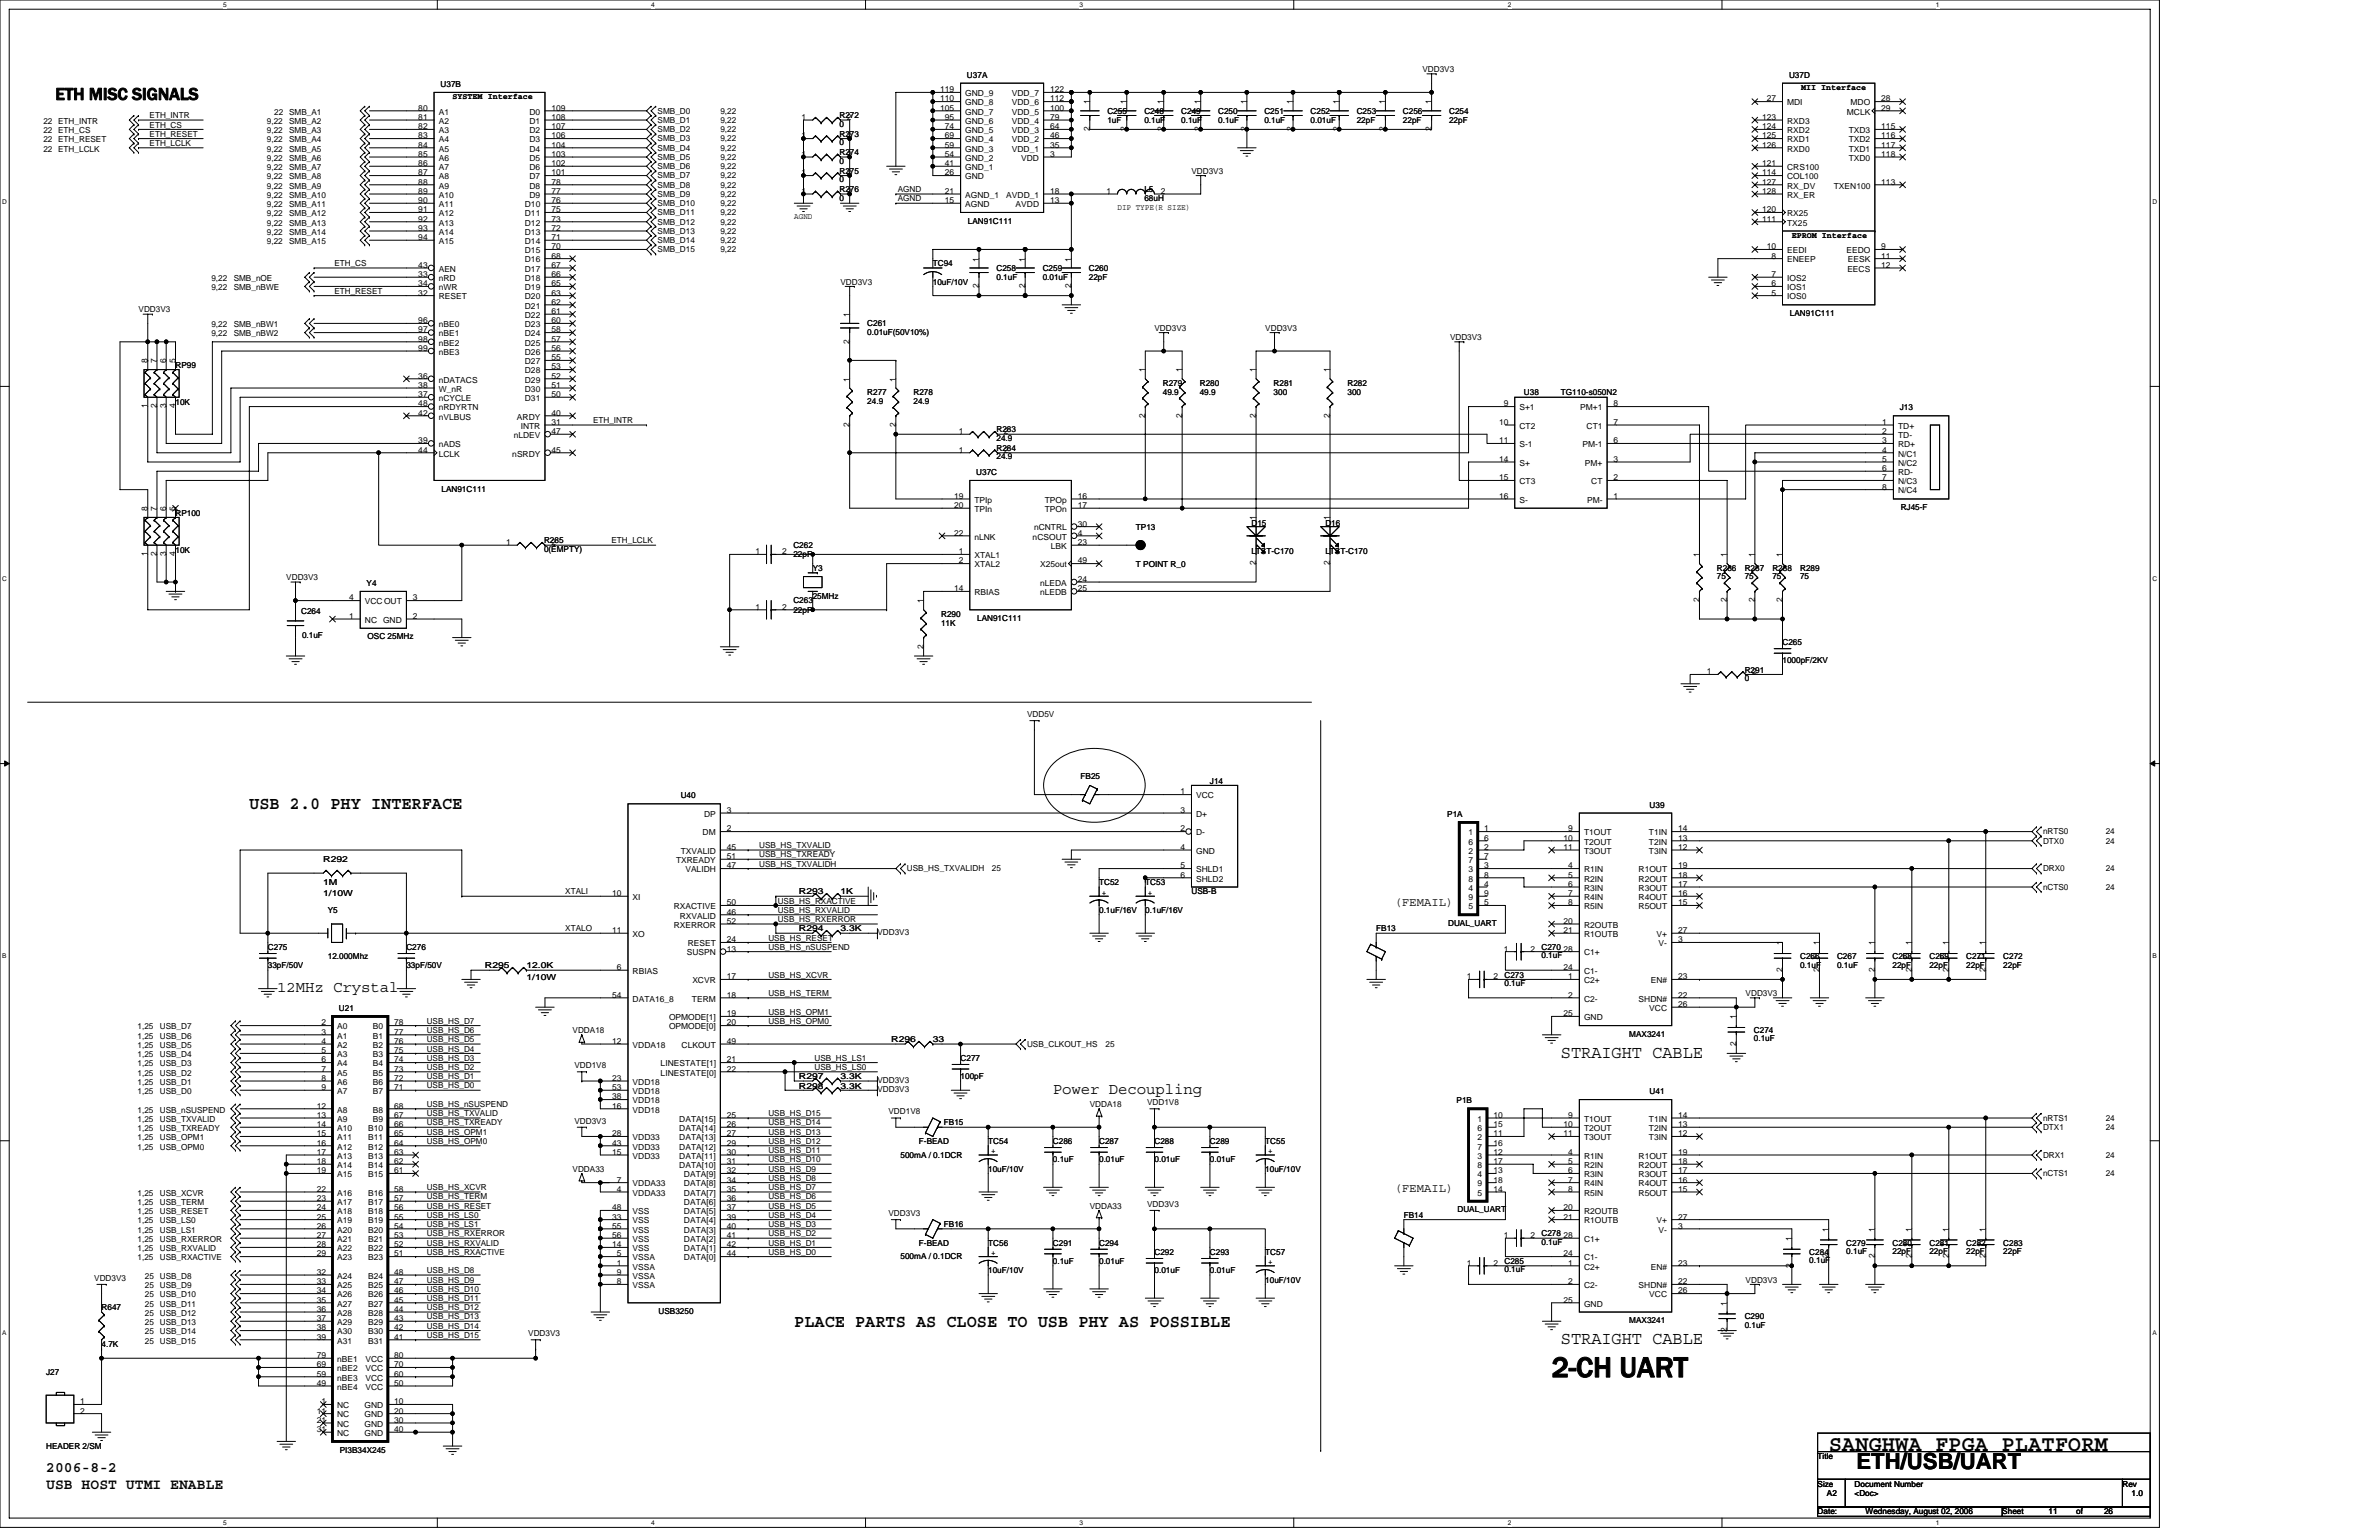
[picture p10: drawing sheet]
<svg xmlns="http://www.w3.org/2000/svg" width="432mm" height="279mm" viewBox="0 0 432 279" stroke-linecap="round" stroke-linejoin="round" font-family="sans-serif">
<defs><g id="words">
<text font-size="5.4" x="281.6" y="249.9">2-CH UART</text>
<g font-size="4">
<text x="331.9" y="263.2">SANGHWA FPGA PLATFORM</text>
<text x="337" y="266.6">ETH/USB/UART</text>
</g>
<g font-size="3.2">
<text x="10.1" y="18.1">ETH MISC SIGNALS</text>
<text x="45.3" y="146.8">USB 2.0 PHY INTERFACE</text>
<text x="283.3" y="191.9">STRAIGHT CABLE</text>
<text x="144.2" y="240.7">PLACE PARTS AS CLOSE TO USB PHY AS POSSIBLE</text>
<text x="283.3" y="243.9">STRAIGHT CABLE</text>
</g>
<g font-size="2.8">
<text x="50.3" y="180">12MHz Crystal</text>
<text x="191.1" y="198.4">Power Decoupling</text>
</g>
<g font-size="2.7">
<text x="8.4" y="267.1">2006-8-2</text>
<text x="8.4" y="270.2">USB HOST UTMI ENABLE</text>
</g>
<g font-size="2.2">
<text x="253.1" y="164.3">(FEMAIL)</text>
<text x="253.1" y="216.3">(FEMAIL)</text>
</g>
<g font-size="1.5">
<text x="80" y="15.8">U37B</text>
<text x="170.6" y="16.7">119</text>
<text x="175.2" y="17.4">GND_9</text>
<text x="175.5" y="14.1">U37A</text>
<text x="183.7" y="17.4">VDD_7</text>
<text x="190.6" y="16.7">122</text>
<text x="258.2" y="13.1">VDD3V3</text>
<text x="324.7" y="14.1">U37D</text>
<text x="326.9" y="16.3">MII Interface</text>
<text x="7.9" y="22.5">22 ETH_INTR</text>
<text x="27.2" y="21.4">ETH_INTR</text>
<text x="27.2" y="23.1">ETH_CS</text>
<text x="48.5" y="22.5">9,22</text>
<text x="49.8" y="20.8">22 SMB_A1</text>
<text x="52.5" y="22.5">SMB_A2</text>
<text x="75.9" y="20.1">80</text>
<text x="75.9" y="21.8">81</text>
<text x="75.9" y="23.5">82</text>
<text x="79.6" y="20.8">A1</text>
<text x="79.6" y="22.5">A2</text>
<text x="82.1" y="18">SYSTEM Interface</text>
<text x="96.1" y="20.8">D0</text>
<text x="96.1" y="22.5">D1</text>
<text x="100.1" y="20.1">109</text>
<text x="100.1" y="21.8">108</text>
<text x="100.1" y="23.5">107</text>
<text x="119.4" y="20.6">SMB_D0</text>
<text x="119.4" y="22.3">SMB_D1</text>
<text x="119.4" y="24">SMB_D2</text>
<text x="130.7" y="20.6">9,22</text>
<text x="130.7" y="22.3">9,22</text>
<text x="130.7" y="24">9,22</text>
<text x="145.5" y="21.8">1</text>
<text x="152.4" y="21.5">R272</text>
<text x="152.4" y="23">0</text>
<text x="153.7" y="21.8">2</text>
<text x="170.6" y="18.4">110</text>
<text x="170.6" y="20.1">105</text>
<text x="171.5" y="21.8">95</text>
<text x="171.5" y="23.5">74</text>
<text x="175.2" y="19.1">GND_8</text>
<text x="175.2" y="20.8">GND_7</text>
<text x="175.2" y="22.5">GND_6</text>
<text x="183.7" y="19.1">VDD_6</text>
<text x="183.7" y="20.8">VDD_5</text>
<text x="183.7" y="22.5">VDD_4</text>
<text x="190.6" y="18.4">112</text>
<text x="190.6" y="20.1">100</text>
<text x="190.6" y="21.8">79</text>
<text x="190.6" y="23.5">64</text>
<text x="197.8" y="23.8" transform="rotate(-90 197.8 23.8)">2</text>
<text x="197.8" y="18.9" transform="rotate(-90 197.8 18.9)">1</text>
<text x="201" y="20.6">C255</text>
<text x="201" y="22.3">1uF</text>
<text x="204.5" y="23.8" transform="rotate(-90 204.5 23.8)">2</text>
<text x="204.5" y="18.9" transform="rotate(-90 204.5 18.9)">1</text>
<text x="207.7" y="20.6">C248</text>
<text x="207.7" y="22.3">0.1uF</text>
<text x="211.2" y="23.8" transform="rotate(-90 211.2 23.8)">2</text>
<text x="211.2" y="18.9" transform="rotate(-90 211.2 18.9)">1</text>
<text x="214.4" y="20.6">C249</text>
<text x="214.4" y="22.3">0.1uF</text>
<text x="217.9" y="23.8" transform="rotate(-90 217.9 23.8)">2</text>
<text x="217.9" y="18.9" transform="rotate(-90 217.9 18.9)">1</text>
<text x="221.1" y="20.6">C250</text>
<text x="221.1" y="22.3">0.1uF</text>
<text x="226.3" y="23.8" transform="rotate(-90 226.3 23.8)">2</text>
<text x="226.3" y="18.9" transform="rotate(-90 226.3 18.9)">1</text>
<text x="229.5" y="20.6">C251</text>
<text x="229.5" y="22.3">0.1uF</text>
<text x="234.7" y="23.8" transform="rotate(-90 234.7 23.8)">2</text>
<text x="234.7" y="18.9" transform="rotate(-90 234.7 18.9)">1</text>
<text x="237.9" y="20.6">C252</text>
<text x="237.9" y="22.3">0.01uF</text>
<text x="243.1" y="23.8" transform="rotate(-90 243.1 23.8)">2</text>
<text x="243.1" y="18.9" transform="rotate(-90 243.1 18.9)">1</text>
<text x="246.3" y="20.6">C253</text>
<text x="246.3" y="22.3">22pF</text>
<text x="251.4" y="23.8" transform="rotate(-90 251.4 23.8)">2</text>
<text x="251.4" y="18.9" transform="rotate(-90 251.4 18.9)">1</text>
<text x="254.6" y="20.6">C256</text>
<text x="254.6" y="22.3">22pF</text>
<text x="259.8" y="23.8" transform="rotate(-90 259.8 23.8)">2</text>
<text x="259.8" y="18.9" transform="rotate(-90 259.8 18.9)">1</text>
<text x="263" y="20.6">C254</text>
<text x="263" y="22.3">22pF</text>
<text x="319.8" y="21.8">123</text>
<text x="319.8" y="23.5">124</text>
<text x="320.7" y="18.4">27</text>
<text x="324.4" y="19.1">MDI</text>
<text x="324.4" y="22.5">RXD3</text>
<text x="335.2" y="20.8">MCLK</text>
<text x="335.9" y="19.1">MDO</text>
<text x="341.5" y="20.1">29</text>
<text x="341.5" y="23.5">115</text>
<text x="341.5" y="18.4">28</text>
<text x="7.9" y="27.5">22 ETH_LCLK</text>
<text x="7.9" y="24.2">22 ETH_CS</text>
<text x="7.9" y="25.8">22 ETH_RESET</text>
<text x="27.2" y="26.5">ETH_LCLK</text>
<text x="27.2" y="24.8">ETH_RESET</text>
<text x="48.5" y="24.2">9,22</text>
<text x="48.5" y="25.8">9,22</text>
<text x="48.5" y="27.5">9,22</text>
<text x="48.5" y="29.2">9,22</text>
<text x="52.5" y="24.2">SMB_A3</text>
<text x="52.5" y="25.8">SMB_A4</text>
<text x="52.5" y="27.5">SMB_A5</text>
<text x="52.5" y="29.2">SMB_A6</text>
<text x="75.9" y="25.1">83</text>
<text x="75.9" y="26.8">84</text>
<text x="75.9" y="28.5">85</text>
<text x="79.6" y="24.2">A3</text>
<text x="79.6" y="25.8">A4</text>
<text x="79.6" y="27.5">A5</text>
<text x="79.6" y="29.2">A6</text>
<text x="96.1" y="24.2">D2</text>
<text x="96.1" y="25.8">D3</text>
<text x="96.1" y="27.5">D4</text>
<text x="96.1" y="29.2">D5</text>
<text x="100.1" y="25.1">106</text>
<text x="100.1" y="26.8">104</text>
<text x="100.1" y="28.5">103</text>
<text x="119.4" y="25.7">SMB_D3</text>
<text x="119.4" y="27.3">SMB_D4</text>
<text x="119.4" y="29">SMB_D5</text>
<text x="130.7" y="25.7">9,22</text>
<text x="130.7" y="27.3">9,22</text>
<text x="130.7" y="29">9,22</text>
<text x="145.5" y="28.5">1</text>
<text x="145.5" y="25.1">1</text>
<text x="152.4" y="28.2">R274</text>
<text x="152.4" y="29.7">0</text>
<text x="152.4" y="24.8">R273</text>
<text x="152.4" y="26.3">0</text>
<text x="153.7" y="28.5">2</text>
<text x="153.7" y="25.1">2</text>
<text x="171.5" y="25.1">69</text>
<text x="171.5" y="26.8">59</text>
<text x="171.5" y="28.5">54</text>
<text x="175.2" y="24.2">GND_5</text>
<text x="175.2" y="25.8">GND_4</text>
<text x="175.2" y="27.5">GND_3</text>
<text x="175.2" y="29.2">GND_2</text>
<text x="183.7" y="24.2">VDD_3</text>
<text x="183.7" y="25.8">VDD_2</text>
<text x="183.7" y="27.5">VDD_1</text>
<text x="185.4" y="29.2">VDD</text>
<text x="190.6" y="25.1">46</text>
<text x="190.6" y="26.8">35</text>
<text x="190.6" y="28.5">3</text>
<text x="319.8" y="25.1">125</text>
<text x="319.8" y="26.8">126</text>
<text x="324.4" y="24.2">RXD2</text>
<text x="324.4" y="25.8">RXD1</text>
<text x="324.4" y="27.5">RXD0</text>
<text x="335.6" y="24.2">TXD3</text>
<text x="335.6" y="25.8">TXD2</text>
<text x="335.6" y="27.5">TXD1</text>
<text x="335.6" y="29.2">TXD0</text>
<text x="341.5" y="25.1">116</text>
<text x="341.5" y="26.8">117</text>
<text x="341.5" y="28.5">118</text>
<text x="48.5" y="30.9">9,22</text>
<text x="48.5" y="32.5">9,22</text>
<text x="48.5" y="34.2">9,22</text>
<text x="48.5" y="35.9">9,22</text>
<text x="52.5" y="30.9">SMB_A7</text>
<text x="52.5" y="32.5">SMB_A8</text>
<text x="52.5" y="34.2">SMB_A9</text>
<text x="52.5" y="35.9">SMB_A10</text>
<text x="75.9" y="30.1">86</text>
<text x="75.9" y="31.8">87</text>
<text x="75.9" y="33.5">88</text>
<text x="75.9" y="35.2">89</text>
<text x="79.6" y="30.8">A7</text>
<text x="79.6" y="32.5">A8</text>
<text x="79.6" y="34.2">A9</text>
<text x="79.6" y="35.9">A10</text>
<text x="96.1" y="30.8">D6</text>
<text x="96.1" y="32.5">D7</text>
<text x="96.1" y="34.2">D8</text>
<text x="96.1" y="35.9">D9</text>
<text x="100.1" y="30.1">102</text>
<text x="100.1" y="31.8">101</text>
<text x="100.1" y="33.5">78</text>
<text x="100.1" y="35.2">77</text>
<text x="119.4" y="30.7">SMB_D6</text>
<text x="119.4" y="32.4">SMB_D7</text>
<text x="119.4" y="34">SMB_D8</text>
<text x="119.4" y="35.7">SMB_D9</text>
<text x="130.7" y="30.7">9,22</text>
<text x="130.7" y="32.4">9,22</text>
<text x="130.7" y="34">9,22</text>
<text x="130.7" y="35.7">9,22</text>
<text x="145.5" y="31.8">1</text>
<text x="145.5" y="35.2">1</text>
<text x="152.4" y="31.5">R275</text>
<text x="152.4" y="33">0</text>
<text x="152.4" y="34.9">R276</text>
<text x="153.7" y="31.8">2</text>
<text x="153.7" y="35.2">2</text>
<text x="162.9" y="34.9">AGND</text>
<text x="171.5" y="30.1">41</text>
<text x="171.5" y="31.8">26</text>
<text x="171.5" y="35.2">21</text>
<text x="175.2" y="30.8">GND_1</text>
<text x="175.2" y="32.5">GND</text>
<text x="175.2" y="35.9">AGND_1</text>
<text x="182.6" y="35.9">AVDD_1</text>
<text x="190.6" y="35.2">18</text>
<text x="200.8" y="35.2">1</text>
<text x="207.7" y="34.9">L5</text>
<text x="210.7" y="35.2">2</text>
<text x="216.3" y="31.5">VDD3V3</text>
<text x="319.8" y="30.1">121</text>
<text x="319.8" y="31.8">114</text>
<text x="319.8" y="33.5">127</text>
<text x="319.8" y="35.2">128</text>
<text x="324.4" y="30.8">CRS100</text>
<text x="324.4" y="32.5">COL100</text>
<text x="324.4" y="34.2">RX_DV</text>
<text x="324.4" y="35.9">RX_ER</text>
<text x="332.8" y="34.2">TXEN100</text>
<text x="341.5" y="33.5">113</text>
<text x="48.5" y="37.6">9,22</text>
<text x="48.5" y="39.2">9,22</text>
<text x="48.5" y="40.9">9,22</text>
<text x="52.5" y="37.6">SMB_A11</text>
<text x="52.5" y="39.2">SMB_A12</text>
<text x="52.5" y="40.9">SMB_A13</text>
<text x="75.9" y="36.9">90</text>
<text x="75.9" y="38.5">91</text>
<text x="75.9" y="40.2">92</text>
<text x="75.9" y="41.9">93</text>
<text x="79.6" y="37.5">A11</text>
<text x="79.6" y="39.2">A12</text>
<text x="79.6" y="40.9">A13</text>
<text x="95.3" y="37.5">D10</text>
<text x="95.3" y="39.2">D11</text>
<text x="95.3" y="40.9">D12</text>
<text x="100.1" y="36.9">76</text>
<text x="100.1" y="38.5">75</text>
<text x="100.1" y="40.2">73</text>
<text x="100.1" y="41.9">72</text>
<text x="119.4" y="37.4">SMB_D10</text>
<text x="119.4" y="39.1">SMB_D11</text>
<text x="119.4" y="40.7">SMB_D12</text>
<text x="130.7" y="37.4">9,22</text>
<text x="130.7" y="39.1">9,22</text>
<text x="130.7" y="40.7">9,22</text>
<text x="144.2" y="39.8">AGND</text>
<text x="152.4" y="36.4">0</text>
<text x="162.9" y="36.5">AGND</text>
<text x="171.5" y="36.9">15</text>
<text x="175.2" y="37.5">AGND</text>
<text x="175.7" y="40.6">LAN91C111</text>
<text x="184.3" y="37.5">AVDD</text>
<text x="190.6" y="36.9">13</text>
<text x="202.8" y="38.1">DIP TYPE(R SIZE)</text>
<text x="207.7" y="36.4">68uH</text>
<text x="319.8" y="38.5">120</text>
<text x="319.8" y="40.2">111</text>
<text x="324.4" y="39.2">RX25</text>
<text x="324.4" y="40.9">TX25</text>
<text x="48.5" y="42.6">9,22</text>
<text x="48.5" y="44.3">9,22</text>
<text x="52.5" y="42.6">SMB_A14</text>
<text x="52.5" y="44.3">SMB_A15</text>
<text x="75.9" y="43.6">94</text>
<text x="79.6" y="42.6">A14</text>
<text x="79.6" y="44.3">A15</text>
<text x="95.3" y="42.6">D13</text>
<text x="95.3" y="44.3">D14</text>
<text x="95.3" y="45.9">D15</text>
<text x="95.3" y="47.6">D16</text>
<text x="100.1" y="43.6">71</text>
<text x="100.1" y="45.2">70</text>
<text x="100.1" y="46.9">68</text>
<text x="119.4" y="42.4">SMB_D13</text>
<text x="119.4" y="44.1">SMB_D14</text>
<text x="119.4" y="45.8">SMB_D15</text>
<text x="130.7" y="42.4">9,22</text>
<text x="130.7" y="44.1">9,22</text>
<text x="130.7" y="45.8">9,22</text>
<text x="177.7" y="47.5" transform="rotate(-90 177.7 47.5)">1</text>
<text x="186.1" y="47.5" transform="rotate(-90 186.1 47.5)">1</text>
<text x="194.4" y="47.5" transform="rotate(-90 194.4 47.5)">1</text>
<text x="320.7" y="45.2">10</text>
<text x="321.5" y="46.9">8</text>
<text x="324.4" y="45.9">EEDI</text>
<text x="324.4" y="47.6">ENEEP</text>
<text x="325.2" y="43.2">EPROM Interface</text>
<text x="335.1" y="45.9">EEDO</text>
<text x="335.4" y="47.6">EESK</text>
<text x="341.5" y="45.2">9</text>
<text x="341.5" y="46.9">11</text>
<text x="38.4" y="51">9,22</text>
<text x="38.4" y="52.6">9,22</text>
<text x="42.4" y="51">SMB_nOE</text>
<text x="42.4" y="52.6">SMB_nBWE</text>
<text x="60.7" y="48.3">ETH_CS</text>
<text x="60.7" y="53.3">ETH_RESET</text>
<text x="75.9" y="53.6">32</text>
<text x="75.9" y="48.6">43</text>
<text x="75.9" y="50.3">33</text>
<text x="75.9" y="51.9">34</text>
<text x="79.6" y="49.3">AEN</text>
<text x="79.6" y="51">nRD</text>
<text x="79.6" y="52.6">nWR</text>
<text x="95.3" y="49.3">D17</text>
<text x="95.3" y="51">D18</text>
<text x="95.3" y="52.6">D19</text>
<text x="100.1" y="48.6">67</text>
<text x="100.1" y="50.3">66</text>
<text x="100.1" y="51.9">65</text>
<text x="100.1" y="53.6">63</text>
<text x="152.5" y="51.6">VDD3V3</text>
<text x="169.3" y="48.3">TC94</text>
<text x="169.3" y="51.6">10uF/10V</text>
<text x="177.7" y="52.3" transform="rotate(-90 177.7 52.3)">2</text>
<text x="180.9" y="49.1">C258</text>
<text x="180.9" y="50.8">0.1uF</text>
<text x="186.1" y="52.3" transform="rotate(-90 186.1 52.3)">2</text>
<text x="189.3" y="49.1">C259</text>
<text x="189.3" y="50.8">0.01uF</text>
<text x="194.4" y="52.3" transform="rotate(-90 194.4 52.3)">2</text>
<text x="197.6" y="49.1">C260</text>
<text x="197.6" y="50.8">22pF</text>
<text x="321.5" y="53.6">5</text>
<text x="321.5" y="51.9">6</text>
<text x="321.5" y="50.3">7</text>
<text x="324.4" y="52.6">IOS1</text>
<text x="324.4" y="51">IOS2</text>
<text x="335.3" y="49.3">EECS</text>
<text x="341.5" y="48.6">12</text>
<text x="25.1" y="56.7">VDD3V3</text>
<text x="38.4" y="59.4">9,22</text>
<text x="42.4" y="59.4">SMB_nBW1</text>
<text x="75.9" y="58.7">96</text>
<text x="79.6" y="54.3">RESET</text>
<text x="79.6" y="59.4">nBE0</text>
<text x="95.3" y="54.3">D20</text>
<text x="95.3" y="56">D21</text>
<text x="95.3" y="57.7">D22</text>
<text x="95.3" y="59.4">D23</text>
<text x="100.1" y="55.3">62</text>
<text x="100.1" y="57">61</text>
<text x="100.1" y="58.7">60</text>
<text x="154.2" y="57.5" transform="rotate(-90 154.2 57.5)">1</text>
<text x="157.4" y="59.2">C261</text>
<text x="324.4" y="54.3">IOS0</text>
<text x="324.9" y="57.3">LAN91C111</text>
<text x="26.8" y="65.9" transform="rotate(-90 26.8 65.9)">8</text>
<text x="28.5" y="65.9" transform="rotate(-90 28.5 65.9)">7</text>
<text x="30.1" y="65.9" transform="rotate(-90 30.1 65.9)">6</text>
<text x="31.8" y="65.9" transform="rotate(-90 31.8 65.9)">5</text>
<text x="38.4" y="61">9,22</text>
<text x="42.4" y="61">SMB_nBW2</text>
<text x="75.9" y="60.3">97</text>
<text x="75.9" y="62">98</text>
<text x="75.9" y="63.7">99</text>
<text x="79.6" y="61">nBE1</text>
<text x="79.6" y="62.7">nBE2</text>
<text x="79.6" y="64.4">nBE3</text>
<text x="95.3" y="61">D24</text>
<text x="95.3" y="62.7">D25</text>
<text x="95.3" y="64.4">D26</text>
<text x="100.1" y="60.3">58</text>
<text x="100.1" y="62">57</text>
<text x="100.1" y="63.7">56</text>
<text x="100.1" y="65.4">55</text>
<text x="154.2" y="62.4" transform="rotate(-90 154.2 62.4)">2</text>
<text x="157.4" y="60.9">0.01uF(50V10%)</text>
<text x="209.5" y="60">VDD3V3</text>
<text x="229.7" y="60">VDD3V3</text>
<text x="263.2" y="61.7">VDD3V3</text>
<text x="31.9" y="66.7">RP99</text>
<text x="75.9" y="68.7">36</text>
<text x="75.9" y="70.4">38</text>
<text x="79.6" y="69.4">nDATACS</text>
<text x="79.6" y="71.1">W_nR</text>
<text x="95.3" y="66.1">D27</text>
<text x="95.3" y="67.7">D28</text>
<text x="95.3" y="69.4">D29</text>
<text x="95.3" y="71.1">D30</text>
<text x="100.1" y="67">53</text>
<text x="100.1" y="68.7">52</text>
<text x="100.1" y="70.4">51</text>
<text x="154.2" y="69.2" transform="rotate(-90 154.2 69.2)">1</text>
<text x="157.4" y="71.8">R277</text>
<text x="162.6" y="69.2" transform="rotate(-90 162.6 69.2)">1</text>
<text x="165.8" y="71.8">R278</text>
<text x="207.9" y="67.6" transform="rotate(-90 207.9 67.6)">1</text>
<text x="211.1" y="70.1">R279</text>
<text x="211.1" y="71.6">49.9</text>
<text x="214.5" y="67.6" transform="rotate(-90 214.5 67.6)">1</text>
<text x="217.8" y="70.1">R280</text>
<text x="217.8" y="71.6">49.9</text>
<text x="228" y="67.6" transform="rotate(-90 228 67.6)">1</text>
<text x="231.2" y="70.1">R281</text>
<text x="231.2" y="71.6">300</text>
<text x="241.4" y="67.6" transform="rotate(-90 241.4 67.6)">1</text>
<text x="244.6" y="70.1">R282</text>
<text x="244.6" y="71.6">300</text>
<text x="276.6" y="71.8">U38</text>
<text x="283.3" y="71.8">TG110-s050N2</text>
<text x="26.8" y="74.1" transform="rotate(-90 26.8 74.1)">1</text>
<text x="28.5" y="74.1" transform="rotate(-90 28.5 74.1)">2</text>
<text x="30.1" y="74.1" transform="rotate(-90 30.1 74.1)">3</text>
<text x="31.8" y="74.1" transform="rotate(-90 31.8 74.1)">4</text>
<text x="31.9" y="73.4">10K</text>
<text x="75.9" y="72.1">37</text>
<text x="75.9" y="73.7">48</text>
<text x="75.9" y="75.4">42</text>
<text x="79.6" y="72.7">nCYCLE</text>
<text x="79.6" y="74.4">nRDYRTN</text>
<text x="79.6" y="76.1">nVLBUS</text>
<text x="93.8" y="76.1">ARDY</text>
<text x="94.5" y="77.8">INTR</text>
<text x="95.3" y="72.7">D31</text>
<text x="100.1" y="75.4">40</text>
<text x="100.1" y="77.1">31</text>
<text x="100.1" y="72.1">50</text>
<text x="107.6" y="76.8">ETH_INTR</text>
<text x="154.2" y="77.4" transform="rotate(-90 154.2 77.4)">2</text>
<text x="157.4" y="73.3">24.9</text>
<text x="162.6" y="77.4" transform="rotate(-90 162.6 77.4)">2</text>
<text x="165.8" y="73.3">24.9</text>
<text x="207.9" y="75.8" transform="rotate(-90 207.9 75.8)">2</text>
<text x="214.5" y="75.8" transform="rotate(-90 214.5 75.8)">2</text>
<text x="228" y="75.8" transform="rotate(-90 228 75.8)">2</text>
<text x="241.4" y="75.8" transform="rotate(-90 241.4 75.8)">2</text>
<text x="272.1" y="77.1">10</text>
<text x="272.9" y="73.7">9</text>
<text x="275.8" y="74.4">S+1</text>
<text x="275.8" y="77.8">CT2</text>
<text x="286.8" y="74.4">PM+1</text>
<text x="288" y="77.8">CT1</text>
<text x="292.9" y="73.7">8</text>
<text x="292.9" y="77.1">7</text>
<text x="341.7" y="77.1">1</text>
<text x="344.5" y="77.8">TD+</text>
<text x="344.8" y="74.4">J13</text>
<text x="75.9" y="80.4">39</text>
<text x="75.9" y="82.1">44</text>
<text x="79.6" y="81.1">nADS</text>
<text x="79.6" y="82.8">LCLK</text>
<text x="93" y="82.8">nSRDY</text>
<text x="93.2" y="79.5">nLDEV</text>
<text x="100.1" y="82.1">45</text>
<text x="100.1" y="78.8">47</text>
<text x="174" y="82.1">1</text>
<text x="174" y="78.8">1</text>
<text x="180.9" y="81.8">R284</text>
<text x="180.9" y="83.3">24.9</text>
<text x="180.9" y="78.5">R283</text>
<text x="180.9" y="80">24.9</text>
<text x="182.2" y="82.1">2</text>
<text x="182.2" y="78.8">2</text>
<text x="272.1" y="80.4">11</text>
<text x="272.1" y="83.8">14</text>
<text x="275.8" y="81.1">S-1</text>
<text x="287.2" y="81.1">PM-1</text>
<text x="292.9" y="83.8">3</text>
<text x="292.9" y="80.4">6</text>
<text x="341.7" y="78.8">2</text>
<text x="341.7" y="80.4">3</text>
<text x="341.7" y="82.1">4</text>
<text x="341.7" y="83.8">5</text>
<text x="344.5" y="79.5">TD-</text>
<text x="344.5" y="81.1">RD+</text>
<text x="344.5" y="82.8">N/C1</text>
<text x="80.1" y="89.2">LAN91C111</text>
<text x="177.2" y="86.2">U37C</text>
<text x="272.1" y="87.1">15</text>
<text x="275.8" y="84.5">S+</text>
<text x="275.8" y="87.8">CT3</text>
<text x="287.7" y="84.5">PM+</text>
<text x="288.8" y="87.8">CT</text>
<text x="292.9" y="87.1">2</text>
<text x="341.7" y="85.5">6</text>
<text x="341.7" y="87.1">7</text>
<text x="341.7" y="88.8">8</text>
<text x="344.5" y="84.5">N/C2</text>
<text x="344.5" y="86.2">RD-</text>
<text x="344.5" y="87.8">N/C3</text>
<text x="344.5" y="89.5">N/C4</text>
<text x="26.8" y="92.7" transform="rotate(-90 26.8 92.7)">8</text>
<text x="28.5" y="92.7" transform="rotate(-90 28.5 92.7)">7</text>
<text x="30.1" y="92.7" transform="rotate(-90 30.1 92.7)">6</text>
<text x="31.8" y="92.7" transform="rotate(-90 31.8 92.7)">5</text>
<text x="31.9" y="93.6">RP100</text>
<text x="173.2" y="90.5">19</text>
<text x="173.2" y="92.2">20</text>
<text x="176.9" y="91.2">TPIp</text>
<text x="176.9" y="92.9">TPIn</text>
<text x="189.6" y="91.2">TPOp</text>
<text x="189.6" y="92.9">TPOn</text>
<text x="195.6" y="95.5">30</text>
<text x="195.6" y="90.5">16</text>
<text x="195.6" y="92.2">17</text>
<text x="227.1" y="95.4">D15</text>
<text x="228" y="94.4" transform="rotate(-90 228 94.4)">1</text>
<text x="240.6" y="95.4">D16</text>
<text x="241.4" y="94.4" transform="rotate(-90 241.4 94.4)">1</text>
<text x="272.1" y="90.5">16</text>
<text x="275.8" y="91.2">S-</text>
<text x="288.1" y="91.2">PM-</text>
<text x="292.9" y="90.5">1</text>
<text x="345" y="92.5">RJ45-F</text>
<text x="26.8" y="100.9" transform="rotate(-90 26.8 100.9)">1</text>
<text x="28.5" y="100.9" transform="rotate(-90 28.5 100.9)">2</text>
<text x="30.1" y="100.9" transform="rotate(-90 30.1 100.9)">3</text>
<text x="31.8" y="100.9" transform="rotate(-90 31.8 100.9)">4</text>
<text x="31.9" y="100.3">10K</text>
<text x="91.9" y="98.9">1</text>
<text x="98.7" y="98.6">R285</text>
<text x="98.7" y="100.1">0(EMPTY)</text>
<text x="100.1" y="98.9">2</text>
<text x="111" y="98.6">ETH_LCLK</text>
<text x="137.1" y="100.6">1</text>
<text x="142" y="100.6">2</text>
<text x="144" y="99.4">C262</text>
<text x="144" y="101.1">22pF</text>
<text x="173.2" y="97.2">22</text>
<text x="174" y="100.6">1</text>
<text x="176.9" y="97.9">nLNK</text>
<text x="176.9" y="101.3">XTAL1</text>
<text x="187.4" y="97.9">nCSOUT</text>
<text x="187.7" y="96.2">nCNTRL</text>
<text x="190.7" y="99.6">LBK</text>
<text x="195.6" y="97.2">4</text>
<text x="195.6" y="98.9">23</text>
<text x="206.2" y="96.1">TP13</text>
<text x="227.1" y="100.4">LTST-C170</text>
<text x="240.6" y="100.4">LTST-C170</text>
<text x="308.4" y="101.1" transform="rotate(-90 308.4 101.1)">1</text>
<text x="313.5" y="101.1" transform="rotate(-90 313.5 101.1)">1</text>
<text x="318.5" y="101.1" transform="rotate(-90 318.5 101.1)">1</text>
<text x="323.5" y="101.1" transform="rotate(-90 323.5 101.1)">1</text>
<text x="52" y="105.3">VDD3V3</text>
<text x="66.5" y="106.3">Y4</text>
<text x="147.5" y="103.6">Y3</text>
<text x="173.2" y="107.3">14</text>
<text x="174" y="102.2">2</text>
<text x="176.9" y="102.9">XTAL2</text>
<text x="176.9" y="108">RBIAS</text>
<text x="188.8" y="102.9">X25out</text>
<text x="188.8" y="106.3">nLEDA</text>
<text x="188.8" y="108">nLEDB</text>
<text x="195.6" y="102.2">49</text>
<text x="195.6" y="105.6">24</text>
<text x="195.6" y="107.3">25</text>
<text x="206.2" y="102.9">T POINT R_0</text>
<text x="228" y="102.6" transform="rotate(-90 228 102.6)">2</text>
<text x="241.4" y="102.6" transform="rotate(-90 241.4 102.6)">2</text>
<text x="311.6" y="103.6">R286</text>
<text x="311.6" y="105.1">75</text>
<text x="316.7" y="103.6">R287</text>
<text x="316.7" y="105.1">75</text>
<text x="321.7" y="103.6">R288</text>
<text x="321.7" y="105.1">75</text>
<text x="326.7" y="103.6">R289</text>
<text x="326.7" y="105.1">75</text>
<text x="54.7" y="111.3">C264</text>
<text x="63.4" y="112.3">1</text>
<text x="63.4" y="108.9">4</text>
<text x="66.2" y="113">NC</text>
<text x="66.2" y="109.6">VCCOUT</text>
<text x="69.5" y="113">GND</text>
<text x="74.9" y="112.3">2</text>
<text x="74.9" y="108.9">3</text>
<text x="137.1" y="110.6">1</text>
<text x="142" y="110.6">2</text>
<text x="144" y="109.5">C263</text>
<text x="144" y="111.1">22pF</text>
<text x="147.5" y="108.6">25MHz</text>
<text x="167.6" y="109.5" transform="rotate(-90 167.6 109.5)">1</text>
<text x="170.8" y="112">R290</text>
<text x="170.8" y="113.5">11K</text>
<text x="177.4" y="112.7">LAN91C111</text>
<text x="308.4" y="109.3" transform="rotate(-90 308.4 109.3)">2</text>
<text x="313.5" y="109.3" transform="rotate(-90 313.5 109.3)">2</text>
<text x="318.5" y="109.3" transform="rotate(-90 318.5 109.3)">2</text>
<text x="323.5" y="109.3" transform="rotate(-90 323.5 109.3)">2</text>
<text x="54.8" y="115.7">0.1uF</text>
<text x="66.7" y="116">OSC 25MHz</text>
<text x="167.6" y="117.7" transform="rotate(-90 167.6 117.7)">2</text>
<text x="323.5" y="117">C265</text>
<text x="309.8" y="122.3">1</text>
<text x="316.7" y="122">R291</text>
<text x="316.7" y="123.5">0</text>
<text x="318" y="122.3">2</text>
<text x="323.5" y="120.4">1000pF/2KV</text>
<text x="186.4" y="130.1">VDD5V</text>
<text x="196.1" y="141.3">FB25</text>
<text x="219.6" y="142.2">J14</text>
<text x="123.5" y="144.8">U40</text>
<text x="127.8" y="148.2">DP</text>
<text x="131.9" y="147.5">3</text>
<text x="214.2" y="144.1">1</text>
<text x="214.2" y="147.5">3</text>
<text x="217.1" y="144.8">VCC</text>
<text x="217.1" y="148.2">D+</text>
<text x="262.7" y="148.2">P1A</text>
<text x="299.4" y="146.5">U39</text>
<text x="123.5" y="154.9">TXVALID</text>
<text x="127.5" y="151.6">DM</text>
<text x="131.9" y="150.9">2</text>
<text x="131.9" y="154.2">45</text>
<text x="131.9" y="155.9">51</text>
<text x="137.8" y="155.6">USB_HS_TXREADY</text>
<text x="137.8" y="153.9">USB_HS_TXVALID</text>
<text x="214.2" y="150.9">2</text>
<text x="214.2" y="154.2">4</text>
<text x="217.1" y="151.6">D-</text>
<text x="217.1" y="154.9">GND</text>
<text x="266.5" y="151.6">1</text>
<text x="266.5" y="154.9">2</text>
<text x="266.5" y="153.2">6</text>
<text x="269.4" y="150.9">1</text>
<text x="269.4" y="154.2">2</text>
<text x="269.4" y="152.5">6</text>
<text x="269.4" y="155.9">7</text>
<text x="283.8" y="152.5">10</text>
<text x="283.8" y="154.2">11</text>
<text x="284.6" y="150.9">9</text>
<text x="287.5" y="151.6">T1OUT</text>
<text x="287.5" y="153.2">T2OUT</text>
<text x="287.5" y="154.9">T3OUT</text>
<text x="299.3" y="151.6">T1IN</text>
<text x="299.3" y="153.2">T2IN</text>
<text x="299.3" y="154.9">T3IN</text>
<text x="304.6" y="150.9">14</text>
<text x="304.6" y="152.5">13</text>
<text x="304.6" y="154.2">12</text>
<text x="370.8" y="151.4">nRTS0</text>
<text x="370.8" y="153.1">DTX0</text>
<text x="382.2" y="151.4">24</text>
<text x="382.2" y="153.1">24</text>
<text x="58.7" y="156.4">R292</text>
<text x="58.7" y="160.6">1M</text>
<text x="122.7" y="156.6">TXREADY</text>
<text x="124.4" y="158.3">VALIDH</text>
<text x="131.9" y="157.6">47</text>
<text x="137.8" y="157.2">USB_HS_TXVALIDH</text>
<text x="164.6" y="158.1">USB_HS_TXVALIDH</text>
<text x="180" y="158.1">25</text>
<text x="199.5" y="160.6">TC52</text>
<text x="207.9" y="160.6">TC53</text>
<text x="214.2" y="157.6">5</text>
<text x="214.2" y="159.2">6</text>
<text x="217.1" y="158.3">SHLD1</text>
<text x="217.1" y="159.9">SHLD2</text>
<text x="266.5" y="158.3">3</text>
<text x="266.5" y="161.6">4</text>
<text x="266.5" y="156.6">7</text>
<text x="266.5" y="159.9">8</text>
<text x="269.4" y="157.6">3</text>
<text x="269.4" y="160.9">4</text>
<text x="269.4" y="159.2">8</text>
<text x="284.6" y="157.6">4</text>
<text x="284.6" y="159.2">5</text>
<text x="284.6" y="160.9">6</text>
<text x="287.5" y="158.3">R1IN</text>
<text x="287.5" y="159.9">R2IN</text>
<text x="287.5" y="161.6">R3IN</text>
<text x="297.4" y="158.3">R1OUT</text>
<text x="297.4" y="159.9">R2OUT</text>
<text x="297.4" y="161.6">R3OUT</text>
<text x="304.6" y="157.6">19</text>
<text x="304.6" y="159.2">18</text>
<text x="304.6" y="160.9">17</text>
<text x="370.8" y="158.1">DRX0</text>
<text x="370.8" y="161.4">nCTS0</text>
<text x="382.2" y="158.1">24</text>
<text x="382.2" y="161.4">24</text>
<text x="58.7" y="162.6">1/10W</text>
<text x="59.5" y="165.6">Y5</text>
<text x="102.6" y="162.3">XTALI</text>
<text x="111.1" y="162.6">10</text>
<text x="114.8" y="163.3">XI</text>
<text x="122.3" y="165">RXACTIVE</text>
<text x="123.4" y="166.6">RXVALID</text>
<text x="131.9" y="165.9">46</text>
<text x="131.9" y="164.3">50</text>
<text x="131.9" y="167.6">52</text>
<text x="141.2" y="167.3">USB_HS_RXERROR</text>
<text x="141.2" y="165.6">USB_HS_RXVALID</text>
<text x="141.2" y="163.9">USB_HS_RXACTIVE</text>
<text x="145" y="162.3">R293</text>
<text x="152.5" y="162.3">1K</text>
<text x="199.5" y="165.6">0.1uF/16V</text>
<text x="200" y="162.3">+</text>
<text x="207.9" y="165.6">0.1uF/16V</text>
<text x="208.4" y="162.3">+</text>
<text x="216.3" y="162.3">USB-B</text>
<text x="262.8" y="168">DUAL_UART</text>
<text x="266.5" y="165">5</text>
<text x="266.5" y="163.3">9</text>
<text x="269.4" y="164.3">5</text>
<text x="269.4" y="162.6">9</text>
<text x="283.8" y="167.6">20</text>
<text x="284.6" y="162.6">7</text>
<text x="284.6" y="164.3">8</text>
<text x="287.5" y="163.3">R4IN</text>
<text x="287.5" y="165">R5IN</text>
<text x="297.4" y="163.3">R4OUT</text>
<text x="297.4" y="165">R5OUT</text>
<text x="304.6" y="162.6">16</text>
<text x="304.6" y="164.3">15</text>
<text x="48.6" y="172.3">C275</text>
<text x="73.8" y="172.3">C276</text>
<text x="102.6" y="169">XTALO</text>
<text x="111.1" y="169.3">11</text>
<text x="114.8" y="170">XO</text>
<text x="122.3" y="168.3">RXERROR</text>
<text x="124.7" y="173.3">SUSPN</text>
<text x="124.8" y="171.7">RESET</text>
<text x="131.9" y="171">24</text>
<text x="131.9" y="172.6">13</text>
<text x="139.5" y="170.6">USB_HS_RESET</text>
<text x="139.5" y="172.3">USB_HS_nSUSPEND</text>
<text x="145" y="169">R294</text>
<text x="152.5" y="169">3.3K</text>
<text x="159.3" y="169.7">VDD3V3</text>
<text x="249.8" y="169">FB13</text>
<text x="272.9" y="172.6">1</text>
<text x="277.8" y="172.6">2</text>
<text x="279.8" y="172.3">C270</text>
<text x="279.8" y="173.8">0.1uF</text>
<text x="283.8" y="172.6">28</text>
<text x="283.8" y="169.3">21</text>
<text x="287.5" y="173.3">C1+</text>
<text x="287.5" y="168.3">R2OUTB</text>
<text x="287.5" y="170">R1OUTB</text>
<text x="300.7" y="170">V+</text>
<text x="301.1" y="171.7">V-</text>
<text x="304.6" y="169.3">27</text>
<text x="304.6" y="171">3</text>
<text x="323.5" y="171.5" transform="rotate(-90 323.5 171.5)">1</text>
<text x="330.2" y="171.5" transform="rotate(-90 330.2 171.5)">1</text>
<text x="340.3" y="171.5" transform="rotate(-90 340.3 171.5)">1</text>
<text x="347" y="171.5" transform="rotate(-90 347 171.5)">1</text>
<text x="353.7" y="171.5" transform="rotate(-90 353.7 171.5)">1</text>
<text x="360.4" y="171.5" transform="rotate(-90 360.4 171.5)">1</text>
<text x="48.6" y="175.7">33pF/50V</text>
<text x="59.5" y="174">12.000Mhz</text>
<text x="73.8" y="175.7">33pF/50V</text>
<text x="88" y="175.7">R295</text>
<text x="95.5" y="175.7">12.0K</text>
<text x="95.5" y="177.7">1/10W</text>
<text x="112" y="176">6</text>
<text x="114.8" y="176.7">RBIAS</text>
<text x="125.7" y="178.4">XCVR</text>
<text x="131.9" y="177.7">17</text>
<text x="139.5" y="177.4">USB_HS_XCVR</text>
<text x="266.2" y="177.7">1</text>
<text x="271.1" y="177.7">2</text>
<text x="273.1" y="177.4">C273</text>
<text x="273.1" y="178.9">0.1uF</text>
<text x="283.8" y="176">24</text>
<text x="284.6" y="177.7">1</text>
<text x="287.5" y="176.7">C1-</text>
<text x="287.5" y="178.4">C2+</text>
<text x="299.6" y="178.4">EN#</text>
<text x="304.6" y="177.7">23</text>
<text x="323.5" y="176.4" transform="rotate(-90 323.5 176.4)">2</text>
<text x="326.7" y="174">C266</text>
<text x="326.7" y="175.5">0.1uF</text>
<text x="330.2" y="176.4" transform="rotate(-90 330.2 176.4)">2</text>
<text x="333.4" y="174">C267</text>
<text x="333.4" y="175.5">0.1uF</text>
<text x="340.3" y="176.4" transform="rotate(-90 340.3 176.4)">2</text>
<text x="343.5" y="174">C268</text>
<text x="343.5" y="175.5">22pF</text>
<text x="347" y="176.4" transform="rotate(-90 347 176.4)">2</text>
<text x="350.2" y="174">C269</text>
<text x="350.2" y="175.5">22pF</text>
<text x="353.7" y="176.4" transform="rotate(-90 353.7 176.4)">2</text>
<text x="356.9" y="174">C271</text>
<text x="356.9" y="175.5">22pF</text>
<text x="360.4" y="176.4" transform="rotate(-90 360.4 176.4)">2</text>
<text x="363.6" y="174">C272</text>
<text x="363.6" y="175.5">22pF</text>
<text x="61.5" y="183.4">U21</text>
<text x="77.4" y="185.7">USB_HS_D7</text>
<text x="111.1" y="181">54</text>
<text x="114.8" y="181.7">DATA16_8</text>
<text x="121.4" y="185.1">OPMODE[1]</text>
<text x="125.6" y="181.7">TERM</text>
<text x="131.9" y="184.4">19</text>
<text x="131.9" y="181">18</text>
<text x="139.5" y="184.1">USB_HS_OPM1</text>
<text x="139.5" y="180.7">USB_HS_TERM</text>
<text x="139.5" y="185.7">USB_HS_OPM0</text>
<text x="283.8" y="184.4">25</text>
<text x="284.6" y="181">2</text>
<text x="287.5" y="181.7">C2-</text>
<text x="287.5" y="185.1">GND</text>
<text x="297.4" y="181.7">SHDN#</text>
<text x="299.4" y="183.4">VCC</text>
<text x="304.6" y="181">22</text>
<text x="304.6" y="182.7">26</text>
<text x="315.1" y="184.9" transform="rotate(-90 315.1 184.9)">1</text>
<text x="316.8" y="180.7">VDD3V3</text>
<text x="25" y="191.8">1,25</text>
<text x="25" y="190.1">1,25</text>
<text x="25" y="188.4">1,25</text>
<text x="25" y="186.8">1,25</text>
<text x="29" y="191.8">USB_D4</text>
<text x="29" y="190.1">USB_D5</text>
<text x="29" y="188.4">USB_D6</text>
<text x="29" y="186.8">USB_D7</text>
<text x="58.3" y="186.1">2</text>
<text x="58.3" y="187.7">3</text>
<text x="58.3" y="189.4">4</text>
<text x="58.3" y="191.1">5</text>
<text x="61.2" y="186.8">A0</text>
<text x="61.2" y="188.4">A1</text>
<text x="61.2" y="190.1">A2</text>
<text x="61.2" y="191.8">A3</text>
<text x="67.7" y="186.8">B0</text>
<text x="67.7" y="188.4">B1</text>
<text x="67.7" y="190.1">B2</text>
<text x="67.7" y="191.8">B3</text>
<text x="71.6" y="186.1">78</text>
<text x="71.6" y="187.7">77</text>
<text x="71.6" y="189.4">76</text>
<text x="71.6" y="191.1">75</text>
<text x="77.4" y="187.4">USB_HS_D6</text>
<text x="77.4" y="189.1">USB_HS_D5</text>
<text x="77.4" y="190.8">USB_HS_D4</text>
<text x="103.9" y="187.4">VDDA18</text>
<text x="111.1" y="189.4">12</text>
<text x="114.8" y="190.1">VDDA18</text>
<text x="121.4" y="186.8">OPMODE[0]</text>
<text x="123.7" y="190.1">CLKOUT</text>
<text x="131.9" y="186.1">20</text>
<text x="131.9" y="189.4">49</text>
<text x="161.8" y="189.1">R296</text>
<text x="169.3" y="189.1">33</text>
<text x="186.4" y="189.9">USB_CLKOUT_HS</text>
<text x="200.7" y="189.9">25</text>
<text x="295.7" y="188.1">MAX3241</text>
<text x="315.1" y="189.8" transform="rotate(-90 315.1 189.8)">2</text>
<text x="318.3" y="187.4">C274</text>
<text x="318.3" y="188.9">0.1uF</text>
<text x="25" y="196.8">1,25</text>
<text x="25" y="195.1">1,25</text>
<text x="25" y="193.5">1,25</text>
<text x="29" y="196.8">USB_D1</text>
<text x="29" y="195.1">USB_D2</text>
<text x="29" y="193.5">USB_D3</text>
<text x="58.3" y="192.8">6</text>
<text x="58.3" y="194.4">7</text>
<text x="58.3" y="196.1">8</text>
<text x="58.3" y="197.8">9</text>
<text x="61.2" y="193.5">A4</text>
<text x="61.2" y="195.1">A5</text>
<text x="61.2" y="196.8">A6</text>
<text x="67.7" y="193.5">B4</text>
<text x="67.7" y="195.1">B5</text>
<text x="67.7" y="196.8">B6</text>
<text x="71.6" y="192.8">74</text>
<text x="71.6" y="194.4">73</text>
<text x="71.6" y="196.1">72</text>
<text x="71.6" y="197.8">71</text>
<text x="77.4" y="192.4">USB_HS_D3</text>
<text x="77.4" y="194.1">USB_HS_D2</text>
<text x="77.4" y="195.8">USB_HS_D1</text>
<text x="77.4" y="197.5">USB_HS_D0</text>
<text x="104.3" y="193.8">VDD1V8</text>
<text x="111.1" y="196.1">23</text>
<text x="111.1" y="197.8">53</text>
<text x="114.8" y="196.8">VDD18</text>
<text x="119.9" y="193.5">LINESTATE[1]</text>
<text x="119.9" y="195.1">LINESTATE[0]</text>
<text x="131.9" y="192.8">21</text>
<text x="131.9" y="194.4">22</text>
<text x="145" y="195.8">R297</text>
<text x="145" y="197.5">R298</text>
<text x="147.8" y="194.1">USB_HS_LS0</text>
<text x="147.8" y="192.4">USB_HS_LS1</text>
<text x="152.5" y="195.8">3.3K</text>
<text x="152.5" y="197.5">3.3K</text>
<text x="159.3" y="196.5">VDD3V3</text>
<text x="174.3" y="192.5">C277</text>
<text x="174.3" y="195.8">100pF</text>
<text x="25" y="198.5">1,25</text>
<text x="25" y="201.8">1,25</text>
<text x="25" y="203.5">1,25</text>
<text x="29" y="198.5">USB_D0</text>
<text x="29" y="201.8">USB_nSUSPEND</text>
<text x="29" y="203.5">USB_TXVALID</text>
<text x="57.5" y="201.1">12</text>
<text x="57.5" y="202.8">13</text>
<text x="61.2" y="198.5">A7</text>
<text x="61.2" y="201.8">A8</text>
<text x="61.2" y="203.5">A9</text>
<text x="67.7" y="198.5">B7</text>
<text x="67.7" y="201.8">B8</text>
<text x="67.7" y="203.5">B9</text>
<text x="71.6" y="201.1">68</text>
<text x="71.6" y="202.8">67</text>
<text x="77.4" y="200.8">USB_HS_nSUSPEND</text>
<text x="77.4" y="202.5">USB_HS_TXVALID</text>
<text x="104.3" y="203.9">VDD3V3</text>
<text x="111.1" y="201.1">16</text>
<text x="111.1" y="199.5">38</text>
<text x="114.8" y="201.8">VDD18</text>
<text x="114.8" y="200.2">VDD18</text>
<text x="114.8" y="198.5">VDD18</text>
<text x="123.3" y="203.5">DATA[15]</text>
<text x="131.9" y="202.8">25</text>
<text x="139.5" y="202.5">USB_HS_D15</text>
<text x="159.3" y="198.2">VDD3V3</text>
<text x="161.3" y="202.2">VDD1V8</text>
<text x="197.8" y="200.9">VDDA18</text>
<text x="208.2" y="200.5">VDD1V8</text>
<text x="264.4" y="200.2">P1B</text>
<text x="268.2" y="203.5">1</text>
<text x="271.1" y="202.8">10</text>
<text x="284.6" y="202.8">9</text>
<text x="287.5" y="203.5">T1OUT</text>
<text x="299.3" y="203.5">T1IN</text>
<text x="299.4" y="198.5">U41</text>
<text x="304.6" y="202.8">14</text>
<text x="370.8" y="203.3">nRTS1</text>
<text x="382.2" y="203.3">24</text>
<text x="25" y="205.2">1,25</text>
<text x="25" y="206.9">1,25</text>
<text x="25" y="208.6">1,25</text>
<text x="29" y="205.2">USB_TXREADY</text>
<text x="29" y="206.9">USB_OPM1</text>
<text x="29" y="208.6">USB_OPM0</text>
<text x="57.5" y="204.5">14</text>
<text x="57.5" y="206.2">15</text>
<text x="57.5" y="207.9">16</text>
<text x="57.5" y="209.5">17</text>
<text x="61.2" y="205.2">A10</text>
<text x="61.2" y="206.9">A11</text>
<text x="61.2" y="208.6">A12</text>
<text x="66.8" y="205.2">B10</text>
<text x="66.8" y="206.9">B11</text>
<text x="66.8" y="208.6">B12</text>
<text x="71.6" y="204.5">66</text>
<text x="71.6" y="206.2">65</text>
<text x="71.6" y="207.9">64</text>
<text x="71.6" y="209.5">63</text>
<text x="77.4" y="204.2">USB_HS_TXREADY</text>
<text x="77.4" y="205.8">USB_HS_OPM1</text>
<text x="77.4" y="207.5">USB_HS_OPM0</text>
<text x="111.1" y="209.5">15</text>
<text x="111.1" y="206.2">28</text>
<text x="111.1" y="207.9">43</text>
<text x="114.8" y="206.9">VDD33</text>
<text x="114.8" y="208.6">VDD33</text>
<text x="123.3" y="205.2">DATA[14]</text>
<text x="123.3" y="206.9">DATA[13]</text>
<text x="123.3" y="208.6">DATA[12]</text>
<text x="131.9" y="204.5">26</text>
<text x="131.9" y="206.2">27</text>
<text x="131.9" y="207.9">29</text>
<text x="131.9" y="209.5">30</text>
<text x="139.5" y="205.8">USB_HS_D13</text>
<text x="139.5" y="209.2">USB_HS_D11</text>
<text x="139.5" y="207.5">USB_HS_D12</text>
<text x="139.5" y="204.2">USB_HS_D14</text>
<text x="166.8" y="207.5">F-BEAD</text>
<text x="171.3" y="204.2">FB15</text>
<text x="179.4" y="207.5">TC54</text>
<text x="179.9" y="209.3">+</text>
<text x="191.1" y="207.5">C286</text>
<text x="199.5" y="207.5">C287</text>
<text x="209.5" y="207.5">C288</text>
<text x="219.6" y="207.5">C289</text>
<text x="229.7" y="207.5">TC55</text>
<text x="230.2" y="209.3">+</text>
<text x="268.2" y="206.9">2</text>
<text x="268.2" y="205.2">6</text>
<text x="268.2" y="208.6">7</text>
<text x="271.1" y="206.2">11</text>
<text x="271.1" y="209.5">12</text>
<text x="271.1" y="204.5">15</text>
<text x="271.1" y="207.9">16</text>
<text x="283.8" y="204.5">10</text>
<text x="283.8" y="206.2">11</text>
<text x="284.6" y="209.5">4</text>
<text x="287.5" y="205.2">T2OUT</text>
<text x="287.5" y="206.9">T3OUT</text>
<text x="299.3" y="205.2">T2IN</text>
<text x="299.3" y="206.9">T3IN</text>
<text x="304.6" y="204.5">13</text>
<text x="304.6" y="206.2">12</text>
<text x="304.6" y="209.5">19</text>
<text x="370.8" y="205">DTX1</text>
<text x="382.2" y="205">24</text>
<text x="57.5" y="211.2">18</text>
<text x="57.5" y="212.9">19</text>
<text x="61.2" y="210.2">A13</text>
<text x="61.2" y="211.9">A14</text>
<text x="61.2" y="213.6">A15</text>
<text x="66.8" y="210.2">B13</text>
<text x="66.8" y="211.9">B14</text>
<text x="66.8" y="213.6">B15</text>
<text x="71.6" y="211.2">62</text>
<text x="71.6" y="212.9">61</text>
<text x="77.4" y="215.9">USB_HS_XCVR</text>
<text x="103.9" y="212.6">VDDA33</text>
<text x="112" y="214.5">7</text>
<text x="114.8" y="215.2">VDDA33</text>
<text x="114.8" y="210.2">VDD33</text>
<text x="123.3" y="210.2">DATA[11]</text>
<text x="123.3" y="211.9">DATA[10]</text>
<text x="124.1" y="213.6">DATA[9]</text>
<text x="124.1" y="215.2">DATA[8]</text>
<text x="131.9" y="212.9">32</text>
<text x="131.9" y="214.5">34</text>
<text x="131.9" y="211.2">31</text>
<text x="139.5" y="215.9">USB_HS_D7</text>
<text x="139.5" y="210.9">USB_HS_D10</text>
<text x="139.5" y="214.2">USB_HS_D8</text>
<text x="139.5" y="212.6">USB_HS_D9</text>
<text x="163.4" y="210.1">500mA / 0.1DCR</text>
<text x="179.4" y="212.6">10uF/10V</text>
<text x="191.1" y="210.9">0.1uF</text>
<text x="199.5" y="210.9">0.01uF</text>
<text x="209.5" y="210.9">0.01uF</text>
<text x="219.6" y="210.9">0.01uF</text>
<text x="229.7" y="212.6">10uF/10V</text>
<text x="268.2" y="210.2">3</text>
<text x="268.2" y="213.6">4</text>
<text x="268.2" y="211.9">8</text>
<text x="268.2" y="215.2">9</text>
<text x="271.1" y="212.9">13</text>
<text x="271.1" y="211.2">17</text>
<text x="271.1" y="214.5">18</text>
<text x="284.6" y="211.2">5</text>
<text x="284.6" y="212.9">6</text>
<text x="284.6" y="214.5">7</text>
<text x="287.5" y="210.2">R1IN</text>
<text x="287.5" y="211.9">R2IN</text>
<text x="287.5" y="213.6">R3IN</text>
<text x="287.5" y="215.2">R4IN</text>
<text x="297.4" y="210.2">R1OUT</text>
<text x="297.4" y="211.9">R2OUT</text>
<text x="297.4" y="213.6">R3OUT</text>
<text x="297.4" y="215.2">R4OUT</text>
<text x="304.6" y="211.2">18</text>
<text x="304.6" y="212.9">17</text>
<text x="304.6" y="214.5">16</text>
<text x="370.8" y="213.4">nCTS1</text>
<text x="370.8" y="210.1">DRX1</text>
<text x="382.2" y="210.1">24</text>
<text x="382.2" y="213.4">24</text>
<text x="25" y="216.9">1,25</text>
<text x="25" y="218.6">1,25</text>
<text x="25" y="220.3">1,25</text>
<text x="25" y="222">1,25</text>
<text x="29" y="216.9">USB_XCVR</text>
<text x="29" y="218.6">USB_TERM</text>
<text x="29" y="220.3">USB_RESET</text>
<text x="29" y="222">USB_LS0</text>
<text x="57.5" y="216.2">22</text>
<text x="57.5" y="217.9">23</text>
<text x="57.5" y="219.6">24</text>
<text x="57.5" y="221.3">25</text>
<text x="61.2" y="216.9">A16</text>
<text x="61.2" y="218.6">A17</text>
<text x="61.2" y="220.3">A18</text>
<text x="61.2" y="222">A19</text>
<text x="66.8" y="216.9">B16</text>
<text x="66.8" y="218.6">B17</text>
<text x="66.8" y="220.3">B18</text>
<text x="66.8" y="222">B19</text>
<text x="71.6" y="216.2">58</text>
<text x="71.6" y="217.9">57</text>
<text x="71.6" y="219.6">56</text>
<text x="71.6" y="221.3">55</text>
<text x="77.4" y="217.6">USB_HS_TERM</text>
<text x="77.4" y="219.3">USB_HS_RESET</text>
<text x="77.4" y="220.9">USB_HS_LS0</text>
<text x="111.1" y="221.3">33</text>
<text x="111.1" y="219.6">48</text>
<text x="112" y="216.2">4</text>
<text x="114.8" y="216.9">VDDA33</text>
<text x="114.8" y="222">VSS</text>
<text x="114.8" y="220.3">VSS</text>
<text x="124.1" y="216.9">DATA[7]</text>
<text x="124.1" y="218.6">DATA[6]</text>
<text x="124.1" y="220.3">DATA[5]</text>
<text x="124.1" y="222">DATA[4]</text>
<text x="131.9" y="216.2">35</text>
<text x="131.9" y="217.9">36</text>
<text x="131.9" y="219.6">37</text>
<text x="131.9" y="221.3">39</text>
<text x="139.5" y="220.9">USB_HS_D4</text>
<text x="139.5" y="217.6">USB_HS_D6</text>
<text x="139.5" y="219.3">USB_HS_D5</text>
<text x="161.3" y="220.6">VDD3V3</text>
<text x="197.8" y="219.3">VDDA33</text>
<text x="208.2" y="218.9">VDD3V3</text>
<text x="254.8" y="221">FB14</text>
<text x="264.5" y="219.9">DUAL_UART</text>
<text x="268.2" y="216.9">5</text>
<text x="271.1" y="216.2">14</text>
<text x="283.8" y="219.6">20</text>
<text x="283.8" y="221.3">21</text>
<text x="284.6" y="216.2">8</text>
<text x="287.5" y="220.3">R2OUTB</text>
<text x="287.5" y="222">R1OUTB</text>
<text x="287.5" y="216.9">R5IN</text>
<text x="297.4" y="216.9">R5OUT</text>
<text x="300.7" y="222">V+</text>
<text x="304.6" y="221.3">27</text>
<text x="304.6" y="216.2">15</text>
<text x="25" y="223.6">1,25</text>
<text x="25" y="225.3">1,25</text>
<text x="25" y="227">1,25</text>
<text x="29" y="223.6">USB_LS1</text>
<text x="29" y="225.3">USB_RXERROR</text>
<text x="29" y="227">USB_RXVALID</text>
<text x="57.5" y="222.9">26</text>
<text x="57.5" y="224.6">27</text>
<text x="57.5" y="226.3">28</text>
<text x="57.5" y="228">29</text>
<text x="61.2" y="223.6">A20</text>
<text x="61.2" y="225.3">A21</text>
<text x="61.2" y="227">A22</text>
<text x="66.8" y="223.6">B20</text>
<text x="66.8" y="225.3">B21</text>
<text x="66.8" y="227">B22</text>
<text x="71.6" y="222.9">54</text>
<text x="71.6" y="224.6">53</text>
<text x="71.6" y="226.3">52</text>
<text x="71.6" y="228">51</text>
<text x="77.4" y="222.6">USB_HS_LS1</text>
<text x="77.4" y="224.3">USB_HS_RXERROR</text>
<text x="77.4" y="226">USB_HS_RXVALID</text>
<text x="77.4" y="227.6">USB_HS_RXACTIVE</text>
<text x="111.1" y="226.3">14</text>
<text x="111.1" y="222.9">55</text>
<text x="111.1" y="224.6">56</text>
<text x="112" y="228">5</text>
<text x="114.8" y="227">VSS</text>
<text x="114.8" y="223.6">VSS</text>
<text x="114.8" y="225.3">VSS</text>
<text x="124.1" y="223.6">DATA[3]</text>
<text x="124.1" y="225.3">DATA[2]</text>
<text x="124.1" y="227">DATA[1]</text>
<text x="131.9" y="222.9">40</text>
<text x="131.9" y="224.6">41</text>
<text x="131.9" y="226.3">42</text>
<text x="131.9" y="228">44</text>
<text x="139.5" y="226">USB_HS_D1</text>
<text x="139.5" y="224.3">USB_HS_D2</text>
<text x="139.5" y="227.6">USB_HS_D0</text>
<text x="139.5" y="222.6">USB_HS_D3</text>
<text x="166.8" y="226">F-BEAD</text>
<text x="171.3" y="222.6">FB16</text>
<text x="179.4" y="226">TC56</text>
<text x="179.9" y="227.7">+</text>
<text x="191.1" y="226">C291</text>
<text x="199.5" y="226">C294</text>
<text x="209.5" y="227.7">C292</text>
<text x="219.6" y="227.7">C293</text>
<text x="229.7" y="227.7">TC57</text>
<text x="272.9" y="224.6">1</text>
<text x="277.8" y="224.6">2</text>
<text x="279.8" y="224.3">C278</text>
<text x="279.8" y="225.8">0.1uF</text>
<text x="283.8" y="224.6">28</text>
<text x="283.8" y="228">24</text>
<text x="287.5" y="225.3">C1+</text>
<text x="301.1" y="223.6">V-</text>
<text x="304.6" y="222.9">3</text>
<text x="325.2" y="225.1" transform="rotate(-90 325.2 225.1)">1</text>
<text x="328.4" y="227.7">C284</text>
<text x="331.9" y="223.5" transform="rotate(-90 331.9 223.5)">1</text>
<text x="335.1" y="226">C279</text>
<text x="335.1" y="227.5">0.1uF</text>
<text x="340.3" y="223.5" transform="rotate(-90 340.3 223.5)">1</text>
<text x="343.5" y="226">C280</text>
<text x="343.5" y="227.5">22pF</text>
<text x="347" y="223.5" transform="rotate(-90 347 223.5)">1</text>
<text x="350.2" y="226">C281</text>
<text x="350.2" y="227.5">22pF</text>
<text x="353.7" y="223.5" transform="rotate(-90 353.7 223.5)">1</text>
<text x="356.9" y="226">C282</text>
<text x="356.9" y="227.5">22pF</text>
<text x="360.4" y="223.5" transform="rotate(-90 360.4 223.5)">1</text>
<text x="363.6" y="226">C283</text>
<text x="363.6" y="227.5">22pF</text>
<text x="17.1" y="232.4">VDD3V3</text>
<text x="25" y="228.7">1,25</text>
<text x="26.3" y="232">25 USB_D8</text>
<text x="26.3" y="233.7">25 USB_D9</text>
<text x="29" y="228.7">USB_RXACTIVE</text>
<text x="57.5" y="231.3">32</text>
<text x="57.5" y="233">33</text>
<text x="61.2" y="228.7">A23</text>
<text x="61.2" y="232">A24</text>
<text x="61.2" y="233.7">A25</text>
<text x="66.8" y="228.7">B23</text>
<text x="66.8" y="232">B24</text>
<text x="66.8" y="233.7">B25</text>
<text x="71.6" y="231.3">48</text>
<text x="71.6" y="233">47</text>
<text x="77.4" y="231">USB_HS_D8</text>
<text x="77.4" y="232.7">USB_HS_D9</text>
<text x="112" y="229.6">1</text>
<text x="112" y="233">8</text>
<text x="112" y="231.3">9</text>
<text x="114.8" y="230.3">VSSA</text>
<text x="114.8" y="228.7">VSSA</text>
<text x="114.8" y="233.7">VSSA</text>
<text x="114.8" y="232">VSSA</text>
<text x="124.1" y="228.7">DATA[0]</text>
<text x="163.4" y="228.5">500mA / 0.1DCR</text>
<text x="179.4" y="231">10uF/10V</text>
<text x="191.1" y="229.3">0.1uF</text>
<text x="199.5" y="229.3">0.01uF</text>
<text x="209.5" y="231">0.01uF</text>
<text x="219.6" y="231">0.01uF</text>
<text x="229.7" y="232.7">10uF/10V</text>
<text x="230.2" y="229.4">+</text>
<text x="266.2" y="229.6">1</text>
<text x="271.1" y="229.6">2</text>
<text x="273.1" y="229.3">C285</text>
<text x="273.1" y="230.8">0.1uF</text>
<text x="284.6" y="229.6">1</text>
<text x="284.6" y="233">2</text>
<text x="287.5" y="228.7">C1-</text>
<text x="287.5" y="230.3">C2+</text>
<text x="287.5" y="233.7">C2-</text>
<text x="297.4" y="233.7">SHDN#</text>
<text x="299.6" y="230.3">EN#</text>
<text x="304.6" y="229.6">23</text>
<text x="304.6" y="233">22</text>
<text x="316.8" y="232.7">VDD3V3</text>
<text x="325.2" y="230" transform="rotate(-90 325.2 230)">2</text>
<text x="328.4" y="229.2">0.1uF</text>
<text x="331.9" y="228.3" transform="rotate(-90 331.9 228.3)">2</text>
<text x="340.3" y="228.3" transform="rotate(-90 340.3 228.3)">2</text>
<text x="347" y="228.3" transform="rotate(-90 347 228.3)">2</text>
<text x="353.7" y="228.3" transform="rotate(-90 353.7 228.3)">2</text>
<text x="360.4" y="228.3" transform="rotate(-90 360.4 228.3)">2</text>
<text x="18.4" y="237.7">R647</text>
<text x="26.3" y="235.4">25 USB_D10</text>
<text x="26.3" y="237">25 USB_D11</text>
<text x="26.3" y="238.7">25 USB_D12</text>
<text x="57.5" y="234.7">34</text>
<text x="57.5" y="236.3">35</text>
<text x="57.5" y="238">36</text>
<text x="57.5" y="239.7">37</text>
<text x="61.2" y="235.4">A26</text>
<text x="61.2" y="237">A27</text>
<text x="61.2" y="238.7">A28</text>
<text x="66.8" y="235.4">B26</text>
<text x="66.8" y="237">B27</text>
<text x="66.8" y="238.7">B28</text>
<text x="71.6" y="234.7">46</text>
<text x="71.6" y="236.3">45</text>
<text x="71.6" y="238">44</text>
<text x="71.6" y="239.7">43</text>
<text x="77.4" y="234.4">USB_HS_D10</text>
<text x="77.4" y="236">USB_HS_D11</text>
<text x="77.4" y="237.7">USB_HS_D12</text>
<text x="77.4" y="239.4">USB_HS_D13</text>
<text x="119.5" y="238.4">USB3250</text>
<text x="283.8" y="236.3">25</text>
<text x="287.5" y="237">GND</text>
<text x="299.4" y="235.4">VCC</text>
<text x="304.6" y="234.7">26</text>
<text x="313.5" y="236.9" transform="rotate(-90 313.5 236.9)">1</text>
<text x="316.7" y="239.4">C290</text>
<text x="18.4" y="244.4">4.7K</text>
<text x="26.3" y="240.4">25 USB_D13</text>
<text x="26.3" y="242.1">25 USB_D14</text>
<text x="26.3" y="243.8">25 USB_D15</text>
<text x="57.5" y="241.4">38</text>
<text x="57.5" y="243.1">39</text>
<text x="61.2" y="240.4">A29</text>
<text x="61.2" y="242.1">A30</text>
<text x="61.2" y="243.8">A31</text>
<text x="66.8" y="240.4">B29</text>
<text x="66.8" y="242.1">B30</text>
<text x="66.8" y="243.8">B31</text>
<text x="71.6" y="241.4">42</text>
<text x="71.6" y="243.1">41</text>
<text x="77.4" y="241.1">USB_HS_D14</text>
<text x="77.4" y="242.7">USB_HS_D15</text>
<text x="95.9" y="242.4">VDD3V3</text>
<text x="295.7" y="240.1">MAX3241</text>
<text x="313.5" y="241.7" transform="rotate(-90 313.5 241.7)">2</text>
<text x="316.7" y="240.9">0.1uF</text>
<text x="8.4" y="249.4">J27</text>
<text x="57.5" y="246.4">79</text>
<text x="57.5" y="248.1">69</text>
<text x="57.5" y="249.8">59</text>
<text x="57.5" y="251.4">49</text>
<text x="61.2" y="247.1">nBE1</text>
<text x="61.2" y="248.8">nBE2</text>
<text x="61.2" y="250.5">nBE3</text>
<text x="66.3" y="247.1">VCC</text>
<text x="66.3" y="248.8">VCC</text>
<text x="66.3" y="250.5">VCC</text>
<text x="71.6" y="246.4">80</text>
<text x="71.6" y="248.1">70</text>
<text x="71.6" y="249.8">60</text>
<text x="71.6" y="251.4">50</text>
<text x="14.6" y="254.8">1</text>
<text x="14.6" y="256.5">2</text>
<text x="57.5" y="256.5">11</text>
<text x="58.3" y="254.8">1</text>
<text x="61.2" y="252.1">nBE4</text>
<text x="61.2" y="255.5">NC</text>
<text x="61.2" y="257.2">NC</text>
<text x="66.2" y="255.5">GND</text>
<text x="66.2" y="257.2">GND</text>
<text x="66.3" y="252.1">VCC</text>
<text x="71.6" y="254.8">10</text>
<text x="71.6" y="256.5">20</text>
<text x="8.4" y="262.9">HEADER 2/SM</text>
<text x="57.5" y="258.1">21</text>
<text x="57.5" y="259.8">31</text>
<text x="61.2" y="258.8">NC</text>
<text x="61.2" y="260.5">NC</text>
<text x="61.7" y="263.5">PI3B34X245</text>
<text x="66.2" y="258.8">GND</text>
<text x="66.2" y="260.5">GND</text>
<text x="71.6" y="258.1">30</text>
<text x="71.6" y="259.8">40</text>
<text x="329.9" y="264.7">Title</text>
<text x="329.9" y="269.7">Size</text>
<text x="336.6" y="269.7">Document Number</text>
<text x="385.2" y="269.7">Rev</text>
<text x="329.9" y="274.8">Date:</text>
<text x="331.6" y="271.4">A2</text>
<text x="336.6" y="271.4">&lt;Doc&gt;</text>
<text x="338.6" y="274.8">Wednesday, August 02, 2006</text>
<text x="363.4" y="274.8">Sheet</text>
<text x="371.8" y="274.8">11</text>
<text x="376.9" y="274.8">of</text>
<text x="381.9" y="274.8">26</text>
<text x="386.9" y="271.4">1.0</text>
</g>
<g font-size="1.2">
<text x="40.5" y="1.3">5</text>
<text x="118.2" y="1.3">4</text>
<text x="195.9" y="1.3">3</text>
<text x="273.7" y="1.3">2</text>
<text x="351.4" y="1.3">1</text>
<text x=".4" y="37">D</text>
<text x="390.7" y="37">D</text>
<text x=".4" y="105.4">C</text>
<text x="390.7" y="105.4">C</text>
<text x=".4" y="173.8">B</text>
<text x="390.7" y="173.8">B</text>
<text x=".4" y="242.3">A</text>
<text x="390.7" y="242.3">A</text>
<text x="40.5" y="276.7">5</text>
<text x="118.2" y="276.7">4</text>
<text x="195.9" y="276.7">3</text>
<text x="273.7" y="276.7">2</text>
<text x="351.4" y="276.7">1</text>
</g>
</g></defs>
<path d="M0 0h391.9v277.1h-391.9zM1.7 1.7h388.6v273.7h-388.6z" fill="none" stroke="#000" stroke-width=".18"/>
<g fill="#fff">
<path d="M40.5 .2h.7v1.3h-.7z"/>
<path d="M40.5 275.6h.7v1.3h-.7z"/>
</g>
<path d="M79.4 0v1.7M79.4 275.4v1.7" fill="none" stroke="#000" stroke-width=".18"/>
<g fill="#fff">
<path d="M118.2 .2h.7v1.3h-.7z"/>
<path d="M118.2 275.6h.7v1.3h-.7z"/>
</g>
<path d="M157.1 0v1.7M157.1 275.4v1.7" fill="none" stroke="#000" stroke-width=".18"/>
<g fill="#fff">
<path d="M195.9 .2h.7v1.3h-.7z"/>
<path d="M195.9 275.6h.7v1.3h-.7z"/>
</g>
<path d="M234.8 0v1.7M234.8 275.4v1.7" fill="none" stroke="#000" stroke-width=".18"/>
<g fill="#fff">
<path d="M273.7 .2h.6v1.3h-.6z"/>
<path d="M273.7 275.6h.6v1.3h-.6z"/>
</g>
<path d="M312.5 0v1.7M312.5 275.4v1.7" fill="none" stroke="#000" stroke-width=".18"/>
<g fill="#fff">
<path d="M351.4 .2h.6v1.3h-.6z"/>
<path d="M351.4 275.6h.6v1.3h-.6z"/>
<path d="M.4 35.9h.9v1.3h-.9z"/>
<path d="M390.7 35.9h.8v1.3h-.8z"/>
<path d="M.4 104.3h.9v1.3h-.9z"/>
<path d="M390.7 104.3h.8v1.3h-.8z"/>
</g>
<path d="M0 70.1h1.7M390.3 70.1h1.6" fill="none" stroke="#000" stroke-width=".18"/>
<g fill="#fff">
<path d="M.4 172.7h.8v1.4h-.8z"/>
<path d="M390.7 172.7h.8v1.4h-.8z"/>
</g>
<path d="M0 138.5h1.7M390.3 138.5h1.6" fill="none" stroke="#000" stroke-width=".18"/>
<path d="M.8 138l.9 .5-.9 .5zM390.3 138.5l.8-.5v1z" fill="#000" stroke="#000" stroke-width=".18"/>
<g fill="#fff">
<path d="M.4 241.2h.8v1.3h-.8z"/>
<path d="M390.7 241.2h.8v1.3h-.8z"/>
</g>
<g fill="none" stroke="#000" stroke-width=".18">
<path d="M66.2 19.3h.1M66.2 19.3l-.8 .8 .8 .9M67.1 19.3h.1M67.1 19.3l-.9 .8 .9 .9M118.2 19.3h.1M118.2 19.3l-.9 .8M119 19.3h.1M119 19.3l-.8 .8 .8 .9M169.3 18.4h.1M169.3 16.8h.1M169.3 16.8h-6.7v13.4M169.3 16.8h5"/>
<path d="M169.3 16.8v15.1h5M169.3 18.4h5M174.3 15.1h15.1v23.4h-15.1zM189.4 16.8h62.1M189.4 18.4h5.1M194.5 16.8h.1M194.5 18.4h.1M194.5 16.8v11.7h-5.1M197.8 16.8v1.6M197.8 16.8h.1M204.5 16.8v1.6M204.5 16.8h.1"/>
<path d="M211.2 16.8h.1M211.2 16.8v1.6M217.9 16.8h.1M217.9 16.8v1.6M226.3 16.8h.1M226.3 16.8v1.6M234.7 16.8v1.6M234.7 16.8h.1M243.1 16.8v1.6M243.1 16.8h.1M251.5 16.8v1.6M251.5 16.8h8.3v1.6"/>
<path d="M251.5 16.8h.1M259 13.4h1.7M259.8 13.4v3.4M260.7 13.4h.1M24.3 26h.1M24.3 27.7h.1M24.3 21h.1M24.3 22.6h.1M24.3 24.3h.1M24.3 26l-.8 .8 .8 .9M24.3 21l-.8 .8 .8 .8M24.3 22.6l-.8 .9 .8 .8"/>
<path d="M24.3 24.3l-.8 .8 .8 .9M25.1 26.8h.1M25.1 21.8h.1M25.1 23.5h.1M25.1 25.1h.1M25.1 26h.1M25.1 27.7h.1M25.1 21h.1M25.1 22.6h.1M25.1 24.3h.1M25.1 26.8h11.8M25.1 21.8h11.8"/>
<path d="M25.1 23.5h11.8M25.1 25.1h11.8M25.1 26l-.8 .8 .8 .9M25.1 21l-.8 .8 .8 .8M25.1 22.6l-.8 .9 .8 .8M25.1 24.3l-.8 .8 .8 .9M66.2 21h.1M66.2 22.6h.1M66.2 24.3h.1M66.2 26h.1M66.2 27.7h.1M66.2 29.3h.1"/>
<path d="M66.2 31h.1M66.2 32.7h.1M66.2 34.4h.1M66.2 36h.1M66.2 37.7h.1M66.2 39.4h.1M66.2 21l-.8 .8 .8 .8M66.2 22.6l-.8 .9 .8 .8M66.2 24.3l-.8 .8 .8 .9M66.2 26l-.8 .8 .8 .9M66.2 27.7l-.8 .8 .8 .8M66.2 29.3l-.8 .9 .8 .8"/>
<path d="M66.2 31l-.8 .9 .8 .8M66.2 32.7l-.8 .8 .8 .9M66.2 34.4l-.8 .8 .8 .8M66.2 36l-.8 .9 .8 .8M66.2 37.7l-.8 .8 .8 .9M66.2 39.4l-.8 .8 .8 .9M67.1 38.5h6.7M67.1 33.5h6.7M67.1 35.2h6.7M67.1 25.1h6.7M67.1 36.9h6.7M67.1 23.5h6.7"/>
<path d="M67.1 21.8h6.7M67.1 31.9h6.7M67.1 28.5h6.7M67.1 30.2h6.7M67.1 26.8h6.7M67.1 20.1h6.7M67.1 21h.1M67.1 22.6h.1M67.1 24.3h.1M67.1 26h.1M67.1 27.7h.1M67.1 29.3h.1"/>
<path d="M67.1 31h.1M67.1 32.7h.1M67.1 34.4h.1M67.1 36h.1M67.1 37.7h.1M67.1 39.4h.1M67.1 21l-.9 .8 .9 .8M67.1 22.6l-.9 .9 .9 .8M67.1 24.3l-.9 .8 .9 .9M67.1 26l-.9 .8 .9 .9M67.1 27.7l-.9 .8 .9 .8M67.1 29.3l-.9 .9 .9 .8"/>
<path d="M67.1 31l-.9 .9 .9 .8M67.1 32.7l-.9 .8 .9 .9M67.1 34.4l-.9 .8 .9 .8M67.1 36l-.9 .9 .9 .8M67.1 37.7l-.9 .8 .9 .9M67.1 39.4l-.9 .8 .9 .9M103.9 20.1h13.4M103.9 21.8h13.4M103.9 25.1h13.4M103.9 26.8h13.4M103.9 28.5h13.4M103.9 23.5h13.4"/>
<path d="M103.9 30.2h13.4M103.9 31.9h13.4M103.9 38.5h13.4M103.9 36.9h13.4M103.9 33.5h13.4M103.9 35.2h13.4M117.3 20.1l.9 .9M117.3 21.8l.9 .8M117.3 23.5l.9 .8M117.3 25.1l.9 .9M117.3 26.8l.9 .9M117.3 28.5l.9 .8"/>
<path d="M117.3 30.2l.9 .8M117.3 31.9l.9 .8M117.3 33.5l.9 .9M117.3 35.2l.9 .8M117.3 36.9l.9 .8M117.3 38.5l.9 .9M118.2 21h.1M118.2 22.6h.1M118.2 24.3h.1M118.2 26h.1M118.2 27.7h.1M118.2 29.3h.1"/>
<path d="M118.2 31h.1M118.2 32.7h.1M118.2 34.4h.1M118.2 36h.1M118.2 37.7h.1M118.2 39.4h.1M118.2 21l-.9 .8M118.2 22.6l-.9 .9M118.2 24.3l-.9 .8M118.2 26l-.9 .8M118.2 27.7l-.9 .8M118.2 29.3l-.9 .9"/>
<path d="M118.2 31l-.9 .9M118.2 32.7l-.9 .8M118.2 34.4l-.9 .8M118.2 36l-.9 .9M118.2 37.7l-.9 .8M118.2 39.4l-.9 .8M119 21h.1M119 22.6h.1M119 24.3h.1M119 26h.1M119 27.7h.1M119 29.3h.1"/>
<path d="M119 31h.1M119 32.7h.1M119 34.4h.1M119 36h.1M119 37.7h.1M119 39.4h.1M119 21l-.8 .8 .8 .8M119 22.6l-.8 .9 .8 .8M119 24.3l-.8 .8 .8 .9M119 26l-.8 .8 .8 .9M119 27.7l-.8 .8 .8 .8M119 29.3l-.8 .9 .8 .8"/>
<path d="M119 31l-.8 .9 .8 .8M119 32.7l-.8 .8 .8 .9M119 34.4l-.8 .8 .8 .8M119 36l-.8 .9 .8 .8M119 37.7l-.8 .8 .8 .9M119 39.4l-.8 .8 .8 .9M144.2 36.9h3.3M144.7 37.4h2.3M145.2 37.9h1.3M145.7 38.4h.3M145.8 25.1h.1M145.8 28.5h.1"/>
<path d="M145.8 35.2v1.7M145.8 35.2h.1M145.8 31.9h.1M145.8 21.8v13.4M152.5 36.9h3.4M153.1 37.4h2.3M153.6 37.9h1.3M154.1 38.4h.3M154.2 25.1h.1M154.2 28.5h.1M154.2 35.2h.1M154.2 31.9h.1"/>
<path d="M154.2 35.2v1.7M154.2 21.8v13.4M160.9 30.2h3.4M161.4 30.7h2.4M161.9 31.2h1.4M162.4 31.7h.4M162.6 36.9h.1M162.6 35.2h.1M162.6 36.9h11.7M162.6 35.2h11.7M169.3 30.2h.1M169.3 28.5h.1"/>
<path d="M169.3 20.1h.1M169.3 26.8h.1M169.3 25.1h.1M169.3 21.8h.1M169.3 23.5h.1M169.3 26.8h5M169.3 21.8h5M169.3 23.5h5M169.3 25.1h5M169.3 20.1h5M169.3 28.5h5M169.3 30.2h5"/>
<path d="M189.4 26.8h5.1M189.4 21.8h5.1M189.4 23.5h5.1M189.4 36.9h5.1M189.4 25.1h5.1M189.4 35.2h11.8M189.4 20.1h5.1M194.5 25.1h.1M194.5 26.8h.1M194.5 21.8h.1M194.5 23.5h.1M194.5 20.1h.1"/>
<path d="M194.5 35.2h.1M194.5 36.9h.1M194.5 35.2v10.1M197.8 23.5h6.7M204.5 23.5h.1M204.5 23.5h38.6M211.2 23.5h.1M217.1 31.9h1.7M217.9 23.5h.1M217.9 31.9v3.3h-6.7M218.8 31.9h.1M224.6 26.8h3.4"/>
<path d="M225.1 27.3h2.4M225.6 27.8h1.4M226.1 28.3h.4M226.3 23.5v3.3M226.3 23.5h.1M243.1 23.5h.1M243.1 23.5h16.7M26 57h1.7M26.8 57v5M27.7 57h.1M56.2 49.4h.1M56.2 51.1h.1"/>
<path d="M56.2 52.8h.1M56.2 57.8h.1M56.2 59.5h.1M56.2 49.4l-.9 .9 .9 .8M56.2 51.1l-.9 .9 .9 .8M56.2 57.8l-.9 .9 .9 .8M56.2 59.5l-.9 .8 .9 .9M57 50.3h16.8M57 48.6h.1M57 52h16.8M57 53.6h.1M57 58.7h16.8"/>
<path d="M57 49.4h.1M57 51.1h.1M57 52.8h.1M57 57.8h.1M57 59.5h.1M57 48.6h16.8M57 53.6h16.8M57 49.4l-.8 .9 .8 .8M57 51.1l-.8 .9 .8 .8M57 57.8l-.8 .9 .8 .8M57 59.5l-.8 .8 .8 .9M66.2 41.1h.1"/>
<path d="M66.2 42.7h.1M66.2 44.4h.1M66.2 41.1l-.8 .8 .8 .8M66.2 42.7l-.8 .9 .8 .8M67.1 40.2h6.7M67.1 43.6h6.7M67.1 41.9h6.7M67.1 41.1h.1M67.1 42.7h.1M67.1 44.4h.1M67.1 41.1l-.9 .8 .9 .8M67.1 42.7l-.9 .9 .9 .8"/>
<path d="M103.9 40.2h13.4M103.9 43.6h13.4M103.9 45.3h13.4M103.9 41.9h13.4M117.3 40.2l.9 .9M117.3 41.9l.9 .8M117.3 43.6l.9 .8M117.3 45.3l.9 .8M118.2 41.1h.1M118.2 42.7h.1M118.2 44.4h.1M118.2 46.1h.1"/>
<path d="M118.2 41.1l-.9 .8M118.2 42.7l-.9 .9M118.2 44.4l-.9 .9M119 41.1h.1M119 42.7h.1M119 44.4h.1M119 46.1h.1M119 41.1l-.8 .8 .8 .8M119 42.7l-.8 .9 .8 .8M119 44.4l-.8 .9 .8 .8M153.4 52h1.7M154.2 52v5"/>
<path d="M155.1 52h.1M169.3 52v1.6h8.4M177.7 45.3h-8.4v1.6M177.7 45.3h.1M177.7 53.6h.1M177.7 52v1.6M177.7 45.3v1.6M177.7 53.6h16.8M177.7 45.3h8.4M186.1 52v1.6M186.1 45.3h8.4v1.6M186.1 45.3h.1"/>
<path d="M186.1 45.3v1.6M186.1 53.6h.1M192.8 55.3h3.3M193.3 55.8h2.3M193.8 56.3h1.3M194.3 56.8h.3M194.5 52v1.6M194.5 53.6v1.7M310.1 50.3h3.4M310.6 50.8h2.4M311.1 51.3h1.4M311.6 51.8h.4"/>
<path d="M318.5 46.9h-6.7v3.4M26.8 62h.1M26.8 65.4h.1M26.8 62h-5v26.8h5v3.4M26.8 62h3.4M26.8 62v3.4M28.5 62h.1M28.5 62v3.4M30.2 62h1.7v3.4M30.2 62v3.4M56.2 61.2h.1M57 60.3h16.8"/>
<path d="M57 61.2h.1M73.8 62h-35.3v16.8h-6.6v-5M73.8 63.7h-33.6v16.8h-10v-6.7M73.8 70.4h-31.9v11.7h-13.4v-8.3M73.8 72.1h-30.2v11.7h-16.8v-10M73.8 73.8h-28.5v36.8h-18.5v-10M103.9 77.1h13.4M117.3 77.1h.1M154.2 65.4v3.3M154.2 62v3.4M154.2 77.1v5M154.2 65.4h8.4"/>
<path d="M162.6 78.8h.1M162.6 78.8v11.7h13.4M162.6 65.4h.1M162.6 65.4v3.3M162.6 78.8h11.7M162.6 77.1v1.7M182.7 78.8h87.2v1.7h3.3M207.9 75.4v15.1M210.4 60.3h1.7M211.2 63.7h-3.3v3.4M211.2 63.7h.1M211.2 63.7h3.4v3.4"/>
<path d="M211.2 60.3v3.4M212.1 60.3h.1M214.6 75.4v16.8M228 75.4v18.5M230.5 60.3h1.7M231.3 63.7h10.1v3.4M231.3 63.7h-3.3v3.4M231.3 63.7h.1M231.3 60.3v3.4M232.2 60.3h.1M241.4 75.4v18.5M264 62h1.7"/>
<path d="M264.9 62v25.2h8.3M265.7 62h.1M273.2 73.8h-6.6v8.3h-83.9M293.4 77.1h15.1v23.5M293.4 73.8h16.7v11.7h28.5M338.6 77.1h-21.8v13.4h-23.4M338.6 78.8h-31.8v5h-13.4M68.7 82.1v16.8h15.1M68.7 82.1h5.1M68.7 82.1h.1M68.7 82.1h-20.1v5.1h-18.4v5M73.8 80.5h-26.9v5h-18.4v6.7"/>
<path d="M83.8 98.9v10.1h-5M83.8 98.9h.1M94.4 98.4l-.5 .5h-10.1M94.4 98.4h.1M94.4 98.4l1 1M95.4 99.4h.1M96.4 98.4h.1M96.4 98.4l-1 1M96.4 98.4l1 1M97.4 99.4h.1M98.4 98.4h.1M98.4 98.4l-1 1"/>
<path d="M98.4 98.4l.5 .5M98.9 98.9h.1M98.9 98.9h20.1M100.6 98.9h.1M154.2 82.1v10.1h21.8M154.2 82.1h.1M154.2 82.1h20.1M170.5 96.7l1 1M171 97.2h5M171.5 96.7l-1 1M176 87.2h18.5v23.4h-18.5zM194.5 92.2h20.1"/>
<path d="M194.5 90.5h13.4M199.5 98.9h5M207.9 90.5h65.3M207.9 90.5h.1M214.6 92.2h.1M273.2 83.8h-6.6v8.4h-52M293.4 87.2h20.1v13.4M293.4 80.5h45.2M318.5 83.8h20.1M318.5 83.8h.1M318.5 83.8v16.8M323.5 88.8h.1"/>
<path d="M323.5 88.8v11.8M323.5 88.8h15.1M338.6 82.1h-20.1v1.7M338.6 87.2h-15.1v1.6M28.5 100.6v5h1.7M30.2 100.6v5h1.7M30.2 105.6h.1M30.2 107.3h3.3M30.7 107.8h2.3M31.2 108.3h1.3M31.7 108.8h.3M31.9 100.6v5"/>
<path d="M31.9 107.3h.1M31.9 105.6v1.7M52 119h3.3M52.5 119.5h2.3M52.8 105.6h1.7M53.6 115.7v3.3M53.6 109v1.6M53.6 107.3h.1M53.6 109h6.7M53.6 105.6v1.7M53.6 107.3v1.7M54.5 105.6h.1"/>
<path d="M78.8 112.3h5v3.4M82.1 115.7h3.4M82.6 116.2h2.4M83.1 116.7h1.4M83.7 117.2h.3M130.7 117.3h3.4M131.3 117.9h2.3M131.8 118.3h1.3M132.3 118.9h.3M132.4 110.6h5.1M132.4 110.6h.1M132.4 110.6v6.7"/>
<path d="M137.5 100.6h-5.1v10M142.5 110.6h5M142.5 100.6h5M147.5 100.6h28.5M147.5 100.6v1.7M147.5 109v1.6M147.5 100.6h.1M147.5 110.6h13.4M160.9 110.6h.1M166 119h3.3M166.5 119.5h2.3M167.6 117.3v1.7"/>
<path d="M176 102.3h-15.1v8.3M176 107.3h-8.4v1.7M228 102.3v3.3h-28.5M241.4 102.3v5h-41.9M308.5 109v3.3h5M313.5 112.3h.1M313.5 109v3.3M313.5 112.3h5M318.5 109v3.3M318.5 112.3h.1M318.5 112.3h5M323.5 109v3.3"/>
<path d="M323.5 112.3v3.4M5 127.4h233M53 120h1.3M53.5 120.5h.3M167 120h1.3M167.5 120.5h.3M186.9 130.7h1.7M187.7 130.7v13.5h6.8M188.6 130.7h.1M191.3 138.4a11.6 11.6 0 0 1 14.6 0 5.4 5.4 0 0 1-.7 8.8 11.6 11.6 0 0 1-13.9-.6 5.3 5.3 0 0 1 0-8.2zM239.7 130.7v132.5M305.1 124.1h3.4"/>
<path d="M305.6 124.5h2.4M306.1 125.1h1.3M306.6 125.6h.3M310.1 122.4h-3.3v1.7M323.5 120.7v1.7h-5M57 158.4h-8.4v10.9M65.4 158.4h8.4v10.9M135.8 157.6h.1M135.8 155.9h.1M135.8 154.2h.1M135.8 147.5h75.4M135.8 150.9h75.4"/>
<path d="M135.8 157.6h26.8M135.8 155.9h15.1M135.8 154.2h15.1M162.6 157.6l.8 .8M163.4 156.7h.1M163.4 158.4h.1M163.4 156.7l-.8 .9M164.3 158.4h.1M164.3 156.7h.1M164.3 156.7l-.9 .9 .9 .8M192.8 155.9h3.3M193.3 156.4h2.3"/>
<path d="M193.8 156.9h1.3M194.3 157.4h.3M201.2 144.2h10M207.9 159.3h.1M207.9 159.3h3.3M207.9 159.3v.8M211.2 157.6h-11.7v1.7M211.2 154.2h-16.7v1.7M269.9 157.6h11.7M269.9 150.9h11.7M269.9 159.3h6.7v1.6h5M281.6 152.5h-5v1.7h-6.7"/>
<path d="M308.5 157.6h38.5M308.5 152.5h45.2v20.5M308.5 150.9h51.9M347 157.6h21.8M347 157.6h.1M347 157.6v13.4M353.7 152.5h.1M353.7 152.5h15.1M360.4 150.9h8.4M360.4 150.9h.1M360.4 150.9v20.1M368.8 150.9l.8 .8"/>
<path d="M368.8 152.5l.8 .9M368.8 157.6l.8 .8M369.6 150h.1M369.6 151.7h.1M369.6 153.4h.1M369.6 156.7h.1M369.6 158.4h.1M369.6 150l-.8 .9M369.6 151.7l-.8 .8M369.6 156.7l-.8 .9M370.5 151.7h.1M370.5 150h.1"/>
<path d="M370.5 153.4h.1M370.5 158.4h.1M370.5 156.7h.1M370.5 150l-.9 .9 .9 .8M370.5 151.7l-.9 .8 .9 .9M370.5 156.7l-.9 .9 .9 .8M46.9 179.4h3.4M47.4 179.9h2.4M48.6 169.3h.1M48.6 176v3.4M48.6 169.3h9.2M48.6 169.3v1.7"/>
<path d="M64.5 169.3h.1M64.5 169.3h44.5M72.1 179.4h3.3M72.6 179.9h2.3M73.8 169.3v1.7M73.8 176v3.4M73.8 169.3h.1M83.8 162.6h.1M83.8 162.6v-8.4h-40.2v15.1h5M83.8 177.7h3.4M83.8 162.6h25.2M84.3 178.2h2.4"/>
<path d="M84.8 178.7h1.4M85.3 179.2h.4M88.8 176h-3.3v1.7M97.2 176h11.8M135.8 171h.1M135.8 177.7h.1M135.8 166h.1M135.8 172.7h.1M135.8 164.3h5M135.8 167.6h5v1.7h5M135.8 171h15.1M135.8 177.7h15.1"/>
<path d="M135.8 166h23.5M135.8 172.7h15.1M140.8 167.6h.1M140.8 164.3h.1M140.8 162.6h.1M140.8 167.6h18.5M140.8 164.3h18.5M140.8 162.6v1.7M148 162.1l-.5 .5h-6.7M148 162.1h.1M148 162.1l1 1M149 163.1h.1"/>
<path d="M150 162.1h.1M150 162.1l-1 1M150 162.1l1 1M151 163.1h.1M152 162.1h.1M152 162.1l-1 1M152 162.1l.5 .5M152.5 162.6h5.1M152.5 162.6h.1M154.2 169.3h5.1M157.6 160.9v3.4M158.1 161.4v2.4"/>
<path d="M158.6 161.9v1.4M159.1 162.4v.4M159.3 170.2h.1M159.3 168.5v1.7M197.8 169.3h3.4M198.3 169.8h2.4M198.8 170.3h1.4M199.3 170.8h.4M199.5 166v3.3M206.2 169.3h3.3M206.7 169.8h2.3M207.2 170.3h1.3"/>
<path d="M207.7 170.8h.3M207.9 166v3.3M248.1 177.7h3.4M248.6 178.2h2.4M249.1 178.7h1.3M249.6 179.2h.4M249.8 176v1.7M266.6 177.7v3.3h15M269.9 164.3h3.3v5h-23.4M271.6 177.7h10M273.2 172.7v3.3h8.4M278.3 172.7h3.3"/>
<path d="M308.5 177.7h.1M308.5 169.3h21.7v1.7M308.5 171h15M308.5 160.9h31.8v10.1M308.5 177.7h15M323.5 176v1.7M323.5 177.7v3.3M330.2 176v5M340.3 160.9h.1M340.3 176v1.7M340.3 177.7v3.3M340.3 177.7h6.7"/>
<path d="M340.3 160.9h28.5M347 177.7h.1M347 176v1.7h6.7M352.2 173.8h3M352.2 173h3M353.7 173.8v3.9h6.7v-1.7M353.7 177.7h.1M353.7 173.8h.1M368.8 160.9l.8 .9M369.6 160.1h.1M369.6 161.8h.1M369.6 160.1l-.8 .8"/>
<path d="M370.5 161.8h.1M370.5 160.1h.1M370.5 160.1l-.9 .8 .9 .9M42.7 197h.1M42.7 198.6h.1M42.7 195.3h.1M42.7 193.6h.1M42.7 191.9h.1M42.7 190.3h.1M42.7 188.6h.1M42.7 186.9h.1M42.7 185.2h.1"/>
<path d="M42.7 197l-.8 .8 .8 .8M42.7 195.3l-.8 .8 .8 .9M42.7 193.6l-.8 .9 .8 .8M42.7 191.9l-.8 .9 .8 .8M42.7 190.3l-.8 .8 .8 .8M42.7 188.6l-.8 .8 .8 .9M42.7 186.9l-.8 .8 .8 .9M42.7 185.2l-.8 .9 .8 .8M43.6 187.7h11.7M43.6 186.1h11.7M43.6 194.5h11.7M43.6 192.8h11.7"/>
<path d="M43.6 197.8h11.7M43.6 196.1h11.7M43.6 191.1h11.7M43.6 189.4h11.7M43.6 197h.1M43.6 198.6h.1M43.6 195.3h.1M43.6 193.6h.1M43.6 191.9h.1M43.6 190.3h.1M43.6 188.6h.1M43.6 186.9h.1"/>
<path d="M43.6 185.2h.1M43.6 197l-.9 .8 .9 .8M43.6 195.3l-.9 .8 .9 .9M43.6 193.6l-.9 .9 .9 .8M43.6 191.9l-.9 .9 .9 .8M43.6 190.3l-.9 .8 .9 .8M43.6 188.6l-.9 .8 .9 .9M43.6 186.9l-.9 .8 .9 .9M43.6 185.2l-.9 .9 .9 .8M47.9 180.4h1.4M48.5 180.9h.3M73.1 180.4h1.3"/>
<path d="M73.6 180.9h.3M75.4 186.1h.1M75.4 187.7h.1M75.4 189.4h.1M75.4 191.1h.1M75.4 192.8h.1M75.4 194.5h.1M75.4 196.1h.1M75.4 197.8h.1M75.4 194.5h11.8M75.4 192.8h11.8M75.4 186.1h11.8"/>
<path d="M75.4 196.1h11.8M75.4 189.4h11.8M75.4 187.7h11.8M75.4 191.1h11.8M75.4 197.8h11.8M97.2 182.7h3.4M97.7 183.2h2.4M98.2 183.7h1.4M98.7 184.2h.4M104.8 194.5h1.6M105.6 196.1h3.4v1.7M105.6 196.1h.1"/>
<path d="M105.6 189.1v.3h3.4M105.6 187.7l-.5 1.4h1M105.6 187.7h.1M105.6 194.5v1.6M105.6 187.7l.5 1.4M106.1 189.1h.1M106.4 194.5h.1M109 181h-10.1v1.7M109 197.8v3.4M109 197.8h.1M135.8 184.4h.1M135.8 181h.1"/>
<path d="M135.8 189.4h26.8M135.8 186.1h.1M135.8 192.8h8.4M135.8 194.5h6.7M135.8 184.4h15.1M135.8 181h15.1M135.8 186.1h15.1M142.5 194.5h.1M142.5 194.5v3.3h3.3M142.5 194.5h16.8M144.2 192.8h.1M144.2 192.8v3.3h1.6"/>
<path d="M144.2 192.8h15.1M154.2 196.1h5.1M154.2 197.8h5.1M159.3 197h.1M159.3 198.6h.1M159.3 195.3v3.3M171 189.4h3.3M172.7 197.8h3.3M173.2 198.3h2.3M173.7 198.8h1.3M174.2 199.3h.3M174.3 189.4h.1"/>
<path d="M174.3 189.4v1.7M174.3 196.1v1.7M174.3 189.4h10.1M184.4 189.4l.8 .9M185.2 188.6h.1M185.2 190.3h.1M185.2 188.6l-.8 .8M186.1 190.3h.1M186.1 188.6h.1M186.1 188.6l-.9 .8 .9 .9M280 187.7h3.3M280.5 188.3h2.3"/>
<path d="M281 188.8h1.3M281.5 189.3h.3M281.6 184.4v3.3M308.5 181h6.7v1.7M308.5 182.7h6.7M313.5 191.1h3.3M314 191.6h2.3M314.5 192.1h1.3M315 192.6h.3M315.2 182.7v1.7M315.2 189.4v1.7M315.2 182.7h.1"/>
<path d="M317.7 181h1.6M318.5 181v1.7h-3.3M319.3 181h.1M321.9 181h3.3M322.4 181.5h2.3M322.9 182.1h1.3M323.4 182.6h.3M328.6 181h3.3M329.1 181.5h2.3M329.6 182.1h1.3M330.1 182.6h.3M338.6 181h3.4"/>
<path d="M339.1 181.5h2.4M339.6 182.1h1.4M340.1 182.6h.4M0 207h1.7M42.7 215.4h.1M42.7 217.1h.1M42.7 218.8h.1M42.7 200.3h.1M42.7 202h.1M42.7 203.7h.1M42.7 205.4h.1M42.7 207h.1"/>
<path d="M42.7 208.7h.1M42.7 215.4l-.8 .9 .8 .8M42.7 217.1l-.8 .8 .8 .9M42.7 218.8l-.8 .8 .8 .9M42.7 200.3l-.8 .9 .8 .8M42.7 202l-.8 .8 .8 .9M42.7 203.7l-.8 .8 .8 .9M42.7 205.4l-.8 .8 .8 .8M42.7 207l-.8 .9 .8 .8M43.6 202.8h11.7M43.6 201.2h11.7M43.6 207.9h11.7"/>
<path d="M43.6 206.2h11.7M43.6 204.5h11.7M43.6 217.9h11.7M43.6 216.3h11.7M43.6 219.6h11.7M43.6 215.4h.1M43.6 217.1h.1M43.6 218.8h.1M43.6 200.3h.1M43.6 202h.1M43.6 203.7h.1M43.6 205.4h.1"/>
<path d="M43.6 207h.1M43.6 208.7h.1M43.6 215.4l-.9 .9 .9 .8M43.6 217.1l-.9 .8 .9 .9M43.6 218.8l-.9 .8 .9 .9M43.6 200.3l-.9 .9 .9 .8M43.6 202l-.9 .8 .9 .9M43.6 203.7l-.9 .8 .9 .9M43.6 205.4l-.9 .8 .9 .8M43.6 207l-.9 .9 .9 .8M52 212.9h.1M52 211.2v1.7h3.3"/>
<path d="M52 211.2h.1M52 212.9v48.6M55.3 209.5h-3.3v1.7h3.3M75.4 216.3h.1M75.4 217.9h.1M75.4 219.6h.1M75.4 201.2h.1M75.4 202.8h.1M75.4 204.5h.1M75.4 206.2h.1M75.4 207.9h.1M75.4 204.5h11.8"/>
<path d="M75.4 217.9h11.8M75.4 216.3h11.8M75.4 219.6h11.8M75.4 202.8h11.8M75.4 206.2h11.8M75.4 207.9h11.8M75.4 201.2h11.8M104.8 204.5h1.6M105.6 214.2v.4h5M105.6 204.5v1.7h3.4M105.6 212.9l-.5 1.3h1M105.6 212.9h.1"/>
<path d="M105.6 212.9l.5 1.3M106.1 214.2h.1M106.4 204.5h.1M109 219.6v1.7M109 207.9h.1M109 206.2h.1M109 214.6h.1M109 206.2v3.3M109 214.6v1.7M135.8 217.9h.1M135.8 216.3h.1M135.8 219.6h.1"/>
<path d="M135.8 202.8h.1M135.8 211.2h.1M135.8 206.2h.1M135.8 209.5h.1M135.8 214.6h.1M135.8 207.9h.1M135.8 212.9h.1M135.8 204.5h.1M135.8 204.5h15.1M135.8 217.9h15.1M135.8 216.3h15.1M135.8 219.6h15.1"/>
<path d="M135.8 202.8h15.1M135.8 211.2h15.1M135.8 206.2h15.1M135.8 209.5h15.1M135.8 214.6h15.1M135.8 207.9h15.1M135.8 212.9h15.1M161.8 202.8h1.6M162.6 202.8v1.7h3.4M163.4 202.8h.1M172.7 204.5h6.7M177.7 216.3h3.3"/>
<path d="M178.2 216.7h2.4M178.7 217.3h1.3M179.2 217.8h.3M179.4 204.5v1.7M179.4 212.9v3.4M179.4 204.5h11.7v1.7M179.4 204.5h.1M189.4 215.4h3.4M189.9 215.9h2.4M190.4 216.4h1.4M190.9 216.9h.4M191.1 204.5h.1"/>
<path d="M191.1 211.2v4.2M191.1 204.5h8.4M197.8 215.4h3.4M198.3 215.9h2.4M198.8 216.4h1.4M199.3 216.9h.4M199.5 211.2v4.2M199.5 202.5v2M199.5 204.5v1.7M199.5 201.2l-.5 1.3h1M199.5 201.2h.1M199.5 219.6l-.5 1.3h1"/>
<path d="M199.5 219.6h.1M199.5 201.2l.5 1.3M199.5 219.6l.5 1.3M200 202.5h.1M207.9 215.4h3.3M208.4 215.9h2.3M208.7 219.6h1.7M208.7 201.2h1.7M208.9 216.4h1.3M209.4 216.9h.3M209.5 204.5v1.7M209.5 219.6v3.3"/>
<path d="M209.5 211.2v4.2M209.5 204.5h.1M209.5 204.5h20.2v1.7M209.5 201.2v3.3M210.4 219.6h.1M210.4 201.2h.1M217.9 215.4h3.4M218.4 215.9h2.4M218.9 216.4h1.4M219.4 216.9h.4M219.6 211.2v4.2M219.6 204.5h.1"/>
<path d="M219.6 204.5v1.7M228 215.4h3.3M228.5 215.9h2.3M229 216.4h1.3M229.5 216.9h.3M229.7 212.9v2.5M271.6 216.3h1.6v5h-18.4M271.6 209.5h10M271.6 211.2h6.7v1.7h3.3M271.6 202.8h10M281.6 204.5h-1.6v-3.3h-3.4v5h-5M308.5 212.9h31.8"/>
<path d="M308.5 204.5h45.2M308.5 209.5h38.5M308.5 202.8h51.9M340.3 212.9h.1M340.3 212.9v10M340.3 212.9h28.5M347 209.5h21.8M347 209.5h.1M347 209.5v13.4M353.7 204.5h.1M353.7 204.5v18.4M353.7 204.5h15.1"/>
<path d="M360.4 202.8h8.4M360.4 202.8h.1M360.4 202.8v20.1M368.8 204.5l.8 .9M368.8 212.9l.8 .8M368.8 202.8l.8 .9M368.8 209.5l.8 .9M369.6 203.7h.1M369.6 205.4h.1M369.6 212.1h.1M369.6 213.7h.1M369.6 202h.1"/>
<path d="M369.6 208.7h.1M369.6 210.4h.1M369.6 203.7l-.8 .8M369.6 212.1l-.8 .8M369.6 202l-.8 .8M369.6 208.7l-.8 .8M370.5 205.4h.1M370.5 203.7h.1M370.5 213.7h.1M370.5 212.1h.1M370.5 202h.1M370.5 210.4h.1"/>
<path d="M370.5 208.7h.1M370.5 203.7l-.9 .8 .9 .9M370.5 212.1l-.9 .8 .9 .8M370.5 202l-.9 .8 .9 .9M370.5 208.7l-.9 .8 .9 .9M390.3 207h1.6M17.6 233h1.7M17.9 239.5h.1M17.9 239.5l1 1.1M18.4 233v5l.5 .5M18.9 238.5h.1M18.9 238.5l-1 1"/>
<path d="M19.3 233h.1M42.7 220.5h.1M42.7 222.1h.1M42.7 223.8h.1M42.7 225.5h.1M42.7 227.1h.1M42.7 228.8h.1M42.7 230.5h.1M42.7 232.2h.1M42.7 233.8h.1M42.7 235.5h.1M42.7 237.2h.1"/>
<path d="M42.7 238.9h.1M42.7 220.5l-.8 .8 .8 .8M42.7 222.1l-.8 .8 .8 .9M42.7 223.8l-.8 .8 .8 .9M42.7 225.5l-.8 .8 .8 .8M42.7 227.1l-.8 .9 .8 .8M42.7 230.5l-.8 .8 .8 .9M42.7 232.2l-.8 .8 .8 .8M42.7 233.8l-.8 .9 .8 .8M42.7 235.5l-.8 .9 .8 .8M42.7 237.2l-.8 .8 .8 .9M42.7 238.9l-.8 .8 .8 .9"/>
<path d="M43.6 224.6h11.7M43.6 222.9h11.7M43.6 228h11.7M43.6 226.3h11.7M43.6 221.3h11.7M43.6 231.3h11.7M43.6 233h11.7M43.6 234.7h11.7M43.6 236.4h11.7M43.6 238h11.7M43.6 239.7h11.7M43.6 220.5h.1"/>
<path d="M43.6 222.1h.1M43.6 223.8h.1M43.6 225.5h.1M43.6 227.1h.1M43.6 228.8h.1M43.6 230.5h.1M43.6 232.2h.1M43.6 233.8h.1M43.6 235.5h.1M43.6 237.2h.1M43.6 238.9h.1M43.6 220.5l-.9 .8 .9 .8"/>
<path d="M43.6 222.1l-.9 .8 .9 .9M43.6 223.8l-.9 .8 .9 .9M43.6 225.5l-.9 .8 .9 .8M43.6 227.1l-.9 .9 .9 .8M43.6 230.5l-.9 .8 .9 .9M43.6 232.2l-.9 .8 .9 .8M43.6 233.8l-.9 .9 .9 .8M43.6 235.5l-.9 .9 .9 .8M43.6 237.2l-.9 .8 .9 .9M43.6 238.9l-.9 .8 .9 .9M75.4 231.3h.1M75.4 233h.1"/>
<path d="M75.4 234.7h.1M75.4 236.4h.1M75.4 238h.1M75.4 239.7h.1M75.4 221.3h.1M75.4 222.9h.1M75.4 224.6h.1M75.4 226.3h.1M75.4 228h.1M75.4 222.9h11.8M75.4 226.3h11.8M75.4 224.6h11.8"/>
<path d="M75.4 221.3h11.8M75.4 228h11.8M75.4 231.3h11.8M75.4 233h11.8M75.4 234.7h11.8M75.4 236.4h11.8M75.4 238h11.8M75.4 239.7h11.8M107.3 238h3.3M107.8 238.5h2.3M108.3 239.1h1.3M108.8 239.5h.3"/>
<path d="M109 222.9h.1M109 226.3h.1M109 228h.1M109 224.6h.1M109 229.7h.1M109 221.3h.1M109 221.3v16.7M109 231.3h.1M135.8 226.3h.1M135.8 224.6h.1M135.8 221.3h.1M135.8 228h.1"/>
<path d="M135.8 222.9h.1M135.8 222.9h15.1M135.8 226.3h15.1M135.8 224.6h15.1M135.8 221.3h15.1M135.8 228h15.1M161.8 221.3h1.6M162.6 221.3v1.6h3.4M163.4 221.3h.1M172.7 222.9h6.7M177.7 234.7h3.3M178.2 235.2h2.4"/>
<path d="M178.7 235.7h1.3M179.2 236.2h.3M179.4 222.9v1.7M179.4 231.3v3.4M179.4 222.9h11.7v1.7M179.4 222.9h.1M189.4 233.8h3.4M189.9 234.4h2.4M190.4 234.9h1.4M190.9 235.4h.4M191.1 222.9h.1M191.1 229.7v4.1"/>
<path d="M191.1 222.9h8.4M197.8 233.8h3.4M198.3 234.4h2.4M198.8 234.9h1.4M199.3 235.4h.4M199.5 229.7v4.1M199.5 220.9v2M199.5 222.9v1.7M200 220.9h.1M207.9 235.5h3.3M208.4 236h2.3M208.9 236.5h1.3"/>
<path d="M209.4 237h.3M209.5 222.9h.1M209.5 231.3v4.2M209.5 222.9v3.4M209.5 222.9h10.1M217.9 235.5h3.4M218.4 236h2.4M218.9 236.5h1.4M219.4 237h.4M219.6 222.9v3.4M219.6 222.9h10.1v3.4M219.6 231.3v4.2"/>
<path d="M228 235.5h3.3M228.5 236h2.3M229 236.5h1.3M229.5 237h.3M229.7 233v2.5M253.1 229.7h3.4M253.6 230.2h2.4M254.1 230.7h1.4M254.6 231.2h.4M254.8 228v1.7M266.6 229.7v3.3h15M271.6 229.7h10"/>
<path d="M273.2 224.6v3.4h8.4M278.3 224.6h3.3M280 239.7h3.3M281.6 236.4v3.3M308.5 222.9h16.7v1.7M308.5 221.3h23.4v1.6M308.5 229.7h16.7v3.3M308.5 233h5v1.7M308.5 234.7h5M308.5 229.7h.1M313.5 234.7h.1M313.5 234.7v1.7"/>
<path d="M317.7 233h1.6M318.5 233v1.7h-5M319.3 233h.1M323.5 233h3.4M324 233.5h2.4M324.5 234h1.4M325.1 234.5h.3M330.2 233h3.4M330.8 233.5h2.3M331.3 234h1.3M331.7 234.5h.4M331.9 228v5"/>
<path d="M338.6 233h3.4M339.1 233.5h2.4M339.6 234h1.4M340.1 234.5h.4M340.3 228v1.7M340.3 229.7v3.3M340.3 229.7h6.7M347 229.7h.1M347 228v1.7h6.7M353.7 228v1.7h6.7v-1.7M353.7 229.7h.1M16.8 259.8h3.3"/>
<path d="M17.9 241.6h.1M17.9 241.6l1 1M18.4 246.4h28.5v1.7M18.4 246.4v8.4M18.4 256.5v3.3M18.4 244.8h.1M18.4 243.1h.1M18.4 243.1v3.3M18.9 240.6h.1M18.9 242.6h.1M18.9 240.6l-1 1M18.9 242.6l-.5 .5"/>
<path d="M42.7 240.6h.1M42.7 242.2h.1M42.7 243.9h.1M42.7 240.6l-.8 .8 .8 .8M42.7 242.2l-.8 .9 .8 .8M43.6 241.4h11.7M43.6 243.1h11.7M43.6 240.6h.1M43.6 242.2h.1M43.6 243.9h.1M43.6 240.6l-.9 .8 .9 .8M43.6 242.2l-.9 .9 .9 .8"/>
<path d="M46.9 248.1v1.7M46.9 249.8v1.7h8.4M46.9 248.1h.1M46.9 246.4h.1M46.9 249.8h.1M46.9 248.1h8.4M46.9 249.8h8.4M46.9 246.4h8.4M75.4 256.5h6.7M75.4 254.8h6.7v1.7M75.4 259.8h.1M75.4 258.2h6.7"/>
<path d="M75.4 248.1h.1M75.4 249.8h.1M75.4 246.4h6.7M75.4 241.4h.1M75.4 243.1h.1M75.4 259.8h6.7M75.4 248.1h6.7M75.4 249.8h6.7M75.4 241.4h11.8M75.4 243.1h11.8M82.1 249.8v1.7h-6.7M82.1 246.4v3.4"/>
<path d="M82.1 246.4h.1M82.1 256.5h.1M82.1 259.8v2.6M82.1 258.2h.1M82.1 256.5v3.3M96.4 243.1h1.7M97.2 244.8v1.6h-15.1M97.2 244.8h.1M97.2 243.1v1.7M98.1 243.1h.1M280.5 240.2h2.3M281 240.7h1.3"/>
<path d="M281.5 241.2h.3M311.8 241.4h3.4M312.3 241.9h2.4M312.8 242.4h1.4M313.3 242.9h.3M17.3 260.3h2.3M17.8 260.8h1.3M18.3 261.3h.3M50.3 261.5h3.3M50.8 262h2.3M51.3 262.5h1.3M51.8 263h.3"/>
<path d="M80.5 262.4h3.3M81 262.8h2.3M81.5 263.4h1.3M82 263.9h.3M239.7 263.2h.1M329.9 268.4h5v5h-5zM329.9 273.4h33.5v1.7h-33.5zM329.9 260h60.4v3.4h-60.4zM329.9 263.4h60.4v5h-60.4zM334.9 268.4h50.3v5h-50.3zM363.4 273.4h26.9v1.7h-26.9zM385.2 268.4h5.1v5h-5.1z"/>
</g>
<g fill="#000" stroke="#000" stroke-width=".18">
<circle cx="169.3" cy="18.4" r=".33"/>
<circle cx="169.3" cy="16.8" r=".33"/>
<circle cx="194.4" cy="18.4" r=".33"/>
<circle cx="194.4" cy="16.8" r=".33"/>
<circle cx="197.8" cy="16.8" r=".32"/>
<circle cx="204.5" cy="16.8" r=".33"/>
<circle cx="211.2" cy="16.8" r=".33"/>
<circle cx="217.9" cy="16.8" r=".33"/>
<circle cx="226.3" cy="16.8" r=".33"/>
<circle cx="234.7" cy="16.8" r=".33"/>
<circle cx="243.1" cy="16.8" r=".33"/>
<circle cx="251.4" cy="16.8" r=".33"/>
<circle cx="259.8" cy="16.8" r=".33"/>
<circle cx="145.8" cy="35.2" r=".33"/>
<circle cx="145.8" cy="25.1" r=".33"/>
<circle cx="145.8" cy="28.5" r=".33"/>
<circle cx="145.8" cy="31.8" r=".33"/>
<circle cx="154.2" cy="25.1" r=".33"/>
<circle cx="154.2" cy="35.2" r=".33"/>
<circle cx="154.2" cy="28.5" r=".33"/>
<circle cx="154.2" cy="31.8" r=".33"/>
<circle cx="169.3" cy="25.1" r=".33"/>
<circle cx="169.3" cy="20.1" r=".33"/>
<circle cx="169.3" cy="26.8" r=".33"/>
<circle cx="169.3" cy="28.5" r=".33"/>
<circle cx="169.3" cy="30.2" r=".33"/>
<circle cx="169.3" cy="21.8" r=".33"/>
<circle cx="169.3" cy="23.5" r=".33"/>
<circle cx="194.4" cy="25.1" r=".33"/>
<circle cx="194.4" cy="35.2" r=".33"/>
<circle cx="194.4" cy="20.1" r=".33"/>
<circle cx="194.4" cy="36.9" r=".33"/>
<circle cx="194.4" cy="26.8" r=".33"/>
<circle cx="194.4" cy="21.8" r=".33"/>
<circle cx="194.4" cy="23.5" r=".33"/>
<circle cx="204.5" cy="23.5" r=".33"/>
<circle cx="211.2" cy="23.5" r=".33"/>
<circle cx="217.9" cy="23.5" r=".33"/>
<circle cx="226.3" cy="23.5" r=".33"/>
<circle cx="234.7" cy="23.5" r=".33"/>
<circle cx="243.1" cy="23.5" r=".33"/>
<circle cx="251.4" cy="23.5" r=".33"/>
<circle cx="177.7" cy="53.6" r=".33"/>
<circle cx="177.7" cy="45.2" r=".33"/>
<circle cx="186.1" cy="53.6" r=".33"/>
<circle cx="186.1" cy="45.2" r=".33"/>
<circle cx="194.4" cy="53.6" r=".33"/>
<circle cx="194.4" cy="45.2" r=".33"/>
<circle cx="26.8" cy="62" r=".33"/>
<circle cx="28.5" cy="62" r=".33"/>
<circle cx="30.2" cy="62" r=".32"/>
<circle cx="154.2" cy="65.4" r=".33"/>
<circle cx="162.6" cy="78.8" r=".33"/>
<circle cx="211.2" cy="63.7" r=".33"/>
<circle cx="231.3" cy="63.7" r=".32"/>
<circle cx="68.7" cy="82.1" r=".33"/>
<circle cx="83.8" cy="98.9" r=".33"/>
<circle cx="154.2" cy="82.1" r=".33"/>
<circle cx="207.9" cy="90.5" r=".32"/>
<circle cx="214.6" cy="92.2" r=".32"/>
<circle cx="318.5" cy="83.8" r=".33"/>
<circle cx="323.5" cy="88.8" r=".32"/>
<circle cx="30.2" cy="105.6" r=".32"/>
<circle cx="31.8" cy="105.6" r=".32"/>
<circle cx="53.6" cy="109" r=".33"/>
<circle cx="132.4" cy="110.6" r=".32"/>
<circle cx="147.5" cy="100.6" r=".32"/>
<circle cx="147.5" cy="110.6" r=".32"/>
<circle cx="313.5" cy="112.3" r=".33"/>
<circle cx="318.5" cy="112.3" r=".33"/>
<circle cx="323.5" cy="112.3" r=".32"/>
<circle cx="207.8" cy="159.2" r=".32"/>
<circle cx="347" cy="157.6" r=".33"/>
<circle cx="353.7" cy="152.5" r=".33"/>
<circle cx="360.4" cy="150.9" r=".33"/>
<circle cx="48.6" cy="169.3" r=".32"/>
<circle cx="73.7" cy="169.3" r=".32"/>
<circle cx="140.8" cy="167.6" r=".32"/>
<circle cx="140.8" cy="164.3" r=".32"/>
<circle cx="323.5" cy="177.7" r=".32"/>
<circle cx="340.3" cy="177.7" r=".32"/>
<circle cx="340.3" cy="160.9" r=".32"/>
<circle cx="347" cy="177.7" r=".33"/>
<circle cx="353.7" cy="177.7" r=".33"/>
<circle cx="109" cy="196.1" r=".33"/>
<circle cx="109" cy="199.5" r=".33"/>
<circle cx="109" cy="197.8" r=".33"/>
<circle cx="142.5" cy="194.4" r=".33"/>
<circle cx="144.2" cy="192.8" r=".33"/>
<circle cx="174.3" cy="189.4" r=".32"/>
<circle cx="315.1" cy="182.7" r=".32"/>
<circle cx="51.9" cy="212.9" r=".33"/>
<circle cx="51.9" cy="211.2" r=".33"/>
<circle cx="109" cy="214.6" r=".33"/>
<circle cx="109" cy="207.9" r=".33"/>
<circle cx="109" cy="206.2" r=".33"/>
<circle cx="179.4" cy="204.5" r=".33"/>
<circle cx="191.1" cy="204.5" r=".32"/>
<circle cx="199.5" cy="204.5" r=".32"/>
<circle cx="209.5" cy="204.5" r=".33"/>
<circle cx="219.6" cy="204.5" r=".33"/>
<circle cx="340.3" cy="212.9" r=".32"/>
<circle cx="347" cy="209.5" r=".33"/>
<circle cx="353.7" cy="204.5" r=".33"/>
<circle cx="360.4" cy="202.8" r=".33"/>
<circle cx="109" cy="229.6" r=".33"/>
<circle cx="109" cy="226.3" r=".33"/>
<circle cx="109" cy="228" r=".33"/>
<circle cx="109" cy="221.3" r=".33"/>
<circle cx="109" cy="222.9" r=".33"/>
<circle cx="109" cy="224.6" r=".33"/>
<circle cx="109" cy="233" r=".33"/>
<circle cx="109" cy="231.3" r=".33"/>
<circle cx="179.4" cy="222.9" r=".33"/>
<circle cx="191.1" cy="222.9" r=".32"/>
<circle cx="199.5" cy="222.9" r=".32"/>
<circle cx="209.5" cy="222.9" r=".33"/>
<circle cx="219.6" cy="222.9" r=".33"/>
<circle cx="313.5" cy="234.7" r=".33"/>
<circle cx="325.2" cy="229.6" r=".32"/>
<circle cx="340.3" cy="229.6" r=".32"/>
<circle cx="347" cy="229.6" r=".33"/>
<circle cx="353.7" cy="229.6" r=".33"/>
<circle cx="18.4" cy="246.4" r=".33"/>
<circle cx="46.9" cy="246.4" r=".32"/>
<circle cx="46.9" cy="249.8" r=".32"/>
<circle cx="46.9" cy="248.1" r=".32"/>
<circle cx="75.4" cy="259.8" r=".33"/>
<circle cx="82.1" cy="259.8" r=".32"/>
<circle cx="82.1" cy="246.4" r=".32"/>
<circle cx="82.1" cy="249.8" r=".32"/>
<circle cx="82.1" cy="256.5" r=".32"/>
<circle cx="82.1" cy="258.1" r=".32"/>
<circle cx="82.1" cy="248.1" r=".32"/>
<circle cx="97.2" cy="246.4" r=".32"/>
</g>
<circle cx="195" cy="95.5" r=".5" fill="#fff" stroke="#000" stroke-width=".18"/>
<path d="M195.5 95.5h4M199 95l1 1.1M200 95l-1 1.1" fill="none" stroke="#000" stroke-width=".18"/>
<circle cx="195" cy="97.2" r=".5" fill="#fff" stroke="#000" stroke-width=".18"/>
<path d="M194.5 98.9h5M195.5 97.2h4M199 96.7l1 1M200 96.7l-1 1M194.5 101.7l-.5 .6 .5 .5M194.5 102.3h5M199 101.7l1 1.1M200 101.7l-1 1.1" fill="none" stroke="#000" stroke-width=".18"/>
<circle cx="195" cy="105.6" r=".5" fill="#fff" stroke="#000" stroke-width=".18"/>
<path d="M195.5 105.6h4" fill="none" stroke="#000" stroke-width=".18"/>
<circle cx="195" cy="107.3" r=".5" fill="#fff" stroke="#000" stroke-width=".18"/>
<g fill="none" stroke="#000" stroke-width=".18">
<path d="M204.5 18.4v1.7M234.7 18.4v1.7M148 28h.1M148 28l-.5 .5h-1.7M148 28l1 1M149 29h.1M150 28h.1M150 28l-1 1M150 28l1 1M151 29h.1M152 28h.1M152 28l-1 1"/>
<path d="M152 28l.5 .5M152.5 28.5h.1M152.5 28.5h1.7M202.8 20.1h3.4M202.8 21h3.4M204.5 21h.1M204.5 21v2.5M233 20.1h3.4M233 21h3.4M234.7 21h.1M234.7 21v2.5M214.1 70.2h.1"/>
<path d="M214.1 72.2h.1M214.1 70.2l1 1M214.1 72.2l1 1.1M214.6 73.8h.1M214.6 67.1v1.6l.5 .5M214.6 73.8v1.6M215.1 69.2h.1M215.1 71.2h.1M215.1 73.3h.1M215.1 69.2l-1 1M215.1 71.2l-1 1M215.1 73.3l-.5 .5"/>
<path d="M338.6 77.1h5.1M338.6 78.8h5.1M343.7 75.4h10v15.1h-10zM350.4 77.1h1.6v11.7h-1.6zM26.1 93.9h6.4v5h-6.4zM26.3 94.4h.1M26.3 96.4h.1M26.3 98.4h.1M26.3 94.4l1 1M26.3 96.4l1 1M26.3 98.4l.5 .5v1.7M26.8 93.9h.1"/>
<path d="M26.8 93.9l-.5 .5M26.8 92.2v1.7M27.3 95.4h.1M27.3 97.4h.1M27.3 95.4l-1 1M27.3 97.4l-1 1M28 94.4h.1M28 96.4h.1M28 98.4h.1M28 94.4l1 1M28 96.4l1 1M28 98.4l.5 .5v1.7"/>
<path d="M28.5 93.9h.1M28.5 93.9l-.5 .5M28.5 92.2v1.7M29 95.4h.1M29 97.4h.1M29 95.4l-1 1M29 97.4l-1 1M29.7 94.4h.1M29.7 96.4h.1M29.7 98.4h.1M29.7 94.4l1 1M29.7 96.4l1 1"/>
<path d="M29.7 98.4l.5 .5v1.7M30.2 93.9h.1M30.2 93.9l-.5 .5M30.2 92.2v1.7M30.7 95.4h.1M30.7 97.4h.1M30.7 95.4l-1 1M30.7 97.4l-1 1M31.3 94.4h.1M31.3 96.4h.1M31.3 98.4h.1M31.3 94.4l1 1"/>
<path d="M31.3 96.4l1 1M31.3 98.4l.6 .5v1.7M31.3 91.7l1.1 1M31.9 93.9h.1M31.9 93.9l-.6 .5M31.9 92.2v1.7M32.3 95.4h.1M32.3 97.4h.1M32.3 95.4l-1 1M32.3 97.4l-1 1M32.4 91.7l-1.1 1M239.7 95.5h3.4l-1.7 1.7z"/>
<path d="M239.7 97.2h3.4M240.2 97.2h2.4M241.4 93.9v8.4M241.6 98.9h.1M241.6 97.7l1.3 1.4M241.6 98.9l1.3 1.3M242.9 99.1h.1M338.6 80.5h5.1M338.6 82.1h5.1M338.6 83.8h5.1M338.6 85.5h5.1M338.6 87.2h5.1"/>
<path d="M338.6 88.8h5.1M167.1 112.1h.1M167.1 114.2h.1M167.1 112.1l1 1.1M167.1 114.2l1 1M167.6 115.7h.1M167.6 109v1.6l.5 .5M167.6 115.7v1.6M168.1 111.1h.1M168.1 113.2h.1M168.1 115.2h.1M168.1 111.1l-1 1"/>
<path d="M168.1 113.2l-1 1M168.1 115.2l-.5 .5M195.5 107.3h4M211.2 144.2h5.1M216.3 142.5h8.3v18.4h-8.3zM248.8 171.3h.1M248.8 171.3l2.7 1.4-.7 1.3M248.8 171.3l-.7 1.4 2.7 1.3M249.8 173.5v2.5M249.8 171.8h.1M249.8 169.3v2.5M250.8 174h.1"/>
<path d="M328.7 173.8h3M328.7 173h3M330.2 171v2M330.2 173.8h.1M330.2 173.8v2.2M286.7 199.5h16.7v38.5h-16.7zM281.1 219.1l1.1 1M281.1 210.7l1.1 1.1M281.1 214.1l1.1 1M281.1 215.8l1.1 1M281.1 205.7l1.1 1M281.6 202.8h5.1"/>
<path d="M281.6 204.5h5.1M281.6 206.2h5.1M281.6 209.5h5.1M281.6 211.2h5.1M281.6 212.9h5.1M281.6 214.6h5.1M281.6 216.3h5.1M281.6 219.6h5.1M282.1 219.1l-1 1M282.1 210.7l-1 1.1M282.1 214.1l-1 1M282.1 215.8l-1 1"/>
<path d="M282.1 205.7l-1 1M303.4 202.8h5.1M303.4 204.5h5.1M303.4 206.2h5.1M303.4 209.5h5.1M303.4 211.2h5.1M303.4 212.9h5.1M303.4 214.6h5.1M303.4 216.3h5.1M308 205.7l1 1M308 210.7l1 1.1M308 214.1l1 1"/>
<path d="M308 215.8l1 1M309 205.7l-1.1 1M309 210.7l-1.1 1.1M309 214.1l-1.1 1M309 215.8l-1.1 1M166 222.9h2.5M168 224h.1M170.2 222.9h.1M170.2 222.9h2.5M170.6 222h.1M170.6 222l-1.3 2.6-1.3-.6M170.6 222l-1.3-.7-1.3 2.7"/>
<path d="M281.1 220.8l1.1 1M281.6 224.6h5.1M281.6 228h5.1M281.6 229.7h5.1M281.6 233h5.1M281.6 236.4h5.1M281.6 221.3h5.1M282.1 220.8l-1 1M303.4 222.9h5.1M303.4 229.7h5.1M303.4 233h5.1M303.4 234.7h5.1"/>
<path d="M303.4 221.3h5.1"/>
</g>
<g fill="#000" stroke="#000" stroke-width=".18">
<path d="M242.4 99.1l.5-.5v.5z" fill-rule="evenodd"/>
<path d="M242.4 99.1l.5-.5v.5z" fill-rule="evenodd"/>
<path d="M242.4 100.2l.5-.5v.5z" fill-rule="evenodd"/>
<path d="M242.4 100.2l.5-.5v.5z" fill-rule="evenodd"/>
</g>
<circle cx="215.7" cy="150.9" r=".5" fill="#fff" stroke="#000" stroke-width=".18"/>
<g fill="none" stroke="#000" stroke-width=".18">
<path d="M211.2 18.4v1.7M209.5 20.1h3.4M209.5 21h3.4M211.2 21h.1M211.2 21v2.5M226.3 95.5h3.4l-1.7 1.7zM226.3 97.2h3.4M226.8 97.2h2.4M228 93.9v8.4M228.2 98.9h.1M228.2 97.7l1.3 1.4M228.2 98.9l1.3 1.3"/>
<path d="M229.5 99.1h.1M114 145.8h16.7v90.6h-16.7zM130.7 150.9h5.1M130.7 147.5h5.1M211.2 150.9h4M211.2 147.5h5.1M211.2 154.2h5.1M211.2 157.6h5.1M211.2 159.3h5.1M109 176h5M109 162.6h5M109 169.3h5"/>
<path d="M338.8 173.8h3M338.8 173h3M340.3 171v2M340.3 173.8h.1M340.3 173.8v2.2M109 189.4h5M313.6 187.2h3.1M313.6 186.4h3.1M315.2 184.4v2M315.2 187.2h.1M315.2 187.2v2.2M109 216.3h5"/>
<path d="M109 214.6h5M269.9 202.8h1.7M269.9 206.2h1.7M269.9 209.5h1.7M269.9 212.9h1.7M269.9 216.3h1.7M269.9 204.5h1.7M269.9 207.9h1.7M269.9 211.2h1.7M269.9 214.6h1.7M109 229.7h5M109 228h5"/>
<path d="M109 233h5M109 231.3h5"/>
</g>
<g fill="#000" stroke="#000" stroke-width=".18">
<path d="M229.5 98.6v.5h-.5z" fill-rule="evenodd"/>
<path d="M229.5 98.6v.5h-.5z" fill-rule="evenodd"/>
<path d="M229.5 99.7v.5h-.5z" fill-rule="evenodd"/>
<path d="M229.5 99.7v.5h-.5z" fill-rule="evenodd"/>
</g>
<path d="M266.6 201.2h3.3v16.7h-3.3z" fill="none" stroke="#000" stroke-width=".49"/>
<circle cx="131.2" cy="172.6" r=".5" fill="#fff" stroke="#000" stroke-width=".18"/>
<g fill="none" stroke="#000" stroke-width=".18">
<path d="M78.8 16.8h20.1v70.4h-20.1zM73.8 20.1h5M73.8 21.8h5M73.8 23.5h5M73.8 25.1h5M73.8 26.8h5M73.8 28.5h5M73.8 30.2h5M73.8 31.9h5M73.8 33.5h5M73.8 35.2h5M73.8 36.9h5"/>
<path d="M73.8 38.5h5M73.8 40.2h5M73.8 41.9h5M73.8 43.6h5M73.8 53.6h5M130.7 154.2h5.1M130.7 157.6h5.1M130.7 155.9h5.1M130.7 177.7h5.1M130.7 171h5.1M130.7 166h5.1M130.7 164.3h5.1"/>
<path d="M130.7 167.6h5.1M131.8 172.7h4M109 181h5M109 196.1h5M109 199.5h5M109 197.8h5M130.7 181h5.1M130.7 184.4h5.1M130.7 186.1h5.1M130.7 192.8h5.1M130.7 194.5h5.1M130.7 189.4h5.1"/>
<path d="M109 209.5h5M109 201.2h5M109 206.2h5M109 207.9h5M109 219.6h5M130.7 209.5h5.1M130.7 202.8h5.1M130.7 204.5h5.1M130.7 206.2h5.1M130.7 207.9h5.1M130.7 211.2h5.1M130.7 212.9h5.1"/>
<path d="M130.7 214.6h5.1M130.7 216.3h5.1M130.7 217.9h5.1M130.7 219.6h5.1M109 226.3h5M109 221.3h5M109 222.9h5M109 224.6h5M130.7 226.3h5.1M130.7 221.3h5.1M130.7 222.9h5.1M130.7 224.6h5.1"/>
<path d="M130.7 228h5.1"/>
</g>
<circle cx="78.3" cy="48.6" r=".5" fill="#fff" stroke="#000" stroke-width=".18"/>
<path d="M73.8 48.6h4" fill="none" stroke="#000" stroke-width=".18"/>
<circle cx="78.3" cy="50.3" r=".5" fill="#fff" stroke="#000" stroke-width=".18"/>
<path d="M73.8 50.3h4" fill="none" stroke="#000" stroke-width=".18"/>
<circle cx="78.3" cy="52" r=".5" fill="#fff" stroke="#000" stroke-width=".18"/>
<path d="M73.8 52h4" fill="none" stroke="#000" stroke-width=".18"/>
<circle cx="78.3" cy="58.7" r=".5" fill="#fff" stroke="#000" stroke-width=".18"/>
<path d="M73.8 58.7h4" fill="none" stroke="#000" stroke-width=".18"/>
<circle cx="78.3" cy="60.3" r=".5" fill="#fff" stroke="#000" stroke-width=".18"/>
<path d="M73.8 60.3h4" fill="none" stroke="#000" stroke-width=".18"/>
<circle cx="78.3" cy="62" r=".5" fill="#fff" stroke="#000" stroke-width=".18"/>
<path d="M73.8 62h4" fill="none" stroke="#000" stroke-width=".18"/>
<circle cx="78.3" cy="63.7" r=".5" fill="#fff" stroke="#000" stroke-width=".18"/>
<path d="M73.8 63.7h4" fill="none" stroke="#000" stroke-width=".18"/>
<circle cx="78.3" cy="68.7" r=".5" fill="#fff" stroke="#000" stroke-width=".18"/>
<path d="M73.3 68.2l1 1.1M73.8 68.7h4M73.8 70.4h5M74.3 68.2l-1.1 1.1" fill="none" stroke="#000" stroke-width=".18"/>
<circle cx="78.3" cy="72.1" r=".5" fill="#fff" stroke="#000" stroke-width=".18"/>
<path d="M73.8 72.1h4" fill="none" stroke="#000" stroke-width=".18"/>
<circle cx="78.3" cy="73.8" r=".5" fill="#fff" stroke="#000" stroke-width=".18"/>
<path d="M73.8 73.8h4" fill="none" stroke="#000" stroke-width=".18"/>
<circle cx="78.3" cy="75.4" r=".5" fill="#fff" stroke="#000" stroke-width=".18"/>
<path d="M73.3 74.9l1 1.1M73.8 75.4h4M74.3 74.9l-1.1 1.1" fill="none" stroke="#000" stroke-width=".18"/>
<circle cx="78.3" cy="80.4" r=".5" fill="#fff" stroke="#000" stroke-width=".18"/>
<g fill="none" stroke="#000" stroke-width=".18">
<path d="M98.9 20.1h5M98.9 21.8h5M98.9 23.5h5M98.9 25.1h5M98.9 26.8h5M98.9 28.5h5M98.9 30.2h5M98.9 31.9h5M98.9 33.5h5M98.9 35.2h5M98.9 36.9h5M98.9 38.5h5"/>
<path d="M98.9 40.2h5M98.9 41.9h5M98.9 43.6h5M98.9 45.3h5M98.9 46.9h5M98.9 48.6h5M98.9 50.3h5M98.9 52h5M98.9 53.6h5M98.9 55.3h5M98.9 57h5M98.9 58.7h5"/>
<path d="M103.4 46.4l1.1 1.1M103.4 48.1l1.1 1M103.4 49.8l1.1 1M103.4 51.5l1.1 1M103.4 53.1l1.1 1.1M103.4 54.8l1.1 1M103.4 56.5l1.1 1M103.4 58.2l1.1 1M103.4 59.8l1.1 1.1M104.4 46.4l-1 1.1M104.4 48.1l-1 1M104.4 49.8l-1 1"/>
<path d="M104.4 51.5l-1 1M104.4 53.1l-1 1.1M104.4 54.8l-1 1M104.4 56.5l-1 1M104.4 58.2l-1 1M104.4 59.8l-1 1.1M98.9 60.3h5M98.9 62h5M98.9 63.7h5M98.9 65.4h5M98.9 67.1h5M98.9 68.7h5"/>
<path d="M98.9 70.4h5M98.9 72.1h5M98.9 75.4h5M98.9 77.1h5M103.4 61.5l1.1 1M103.4 63.2l1.1 1M103.4 64.9l1.1 1M103.4 66.5l1.1 1.1M103.4 68.2l1.1 1.1M103.4 69.9l1.1 1M103.4 71.6l1.1 1M103.4 74.9l1.1 1.1"/>
<path d="M104.4 61.5l-1 1M104.4 63.2l-1 1M104.4 64.9l-1 1M104.4 66.5l-1 1.1M104.4 68.2l-1 1.1M104.4 69.9l-1 1M104.4 71.6l-1 1M104.4 74.9l-1 1.1M73.8 80.5h4M73.8 82.1h5M78.8 81.6l.5 .5-.5 .6"/>
</g>
<circle cx="99.4" cy="78.8" r=".5" fill="#fff" stroke="#000" stroke-width=".18"/>
<path d="M99.9 78.8h4M103.4 78.3l1.1 1M104.4 78.3l-1 1" fill="none" stroke="#000" stroke-width=".18"/>
<circle cx="99.4" cy="82.1" r=".5" fill="#fff" stroke="#000" stroke-width=".18"/>
<g fill="none" stroke="#000" stroke-width=".18">
<path d="M197.8 18.4v1.7M217.9 18.4v1.7M226.3 18.4v1.7M243.1 18.4v1.7M251.5 18.4v1.7M259.8 18.4v1.7M318 17.9l1 1.1M318.5 18.4h5M319 17.9l-1 1.1M323.5 15.1h16.8v40.2h-16.8zM340.3 18.4h5M340.3 19.6l-.5 .5 .5 .5"/>
<path d="M344.8 17.9l1.1 1.1M344.8 19.6l1.1 1M345.8 17.9l-1 1.1M345.8 19.6l-1 1M148 31.3h.1M148 34.7h.1M148 21.3h.1M148 24.6h.1M148 31.3l-.5 .6h-1.7M148 31.3l1 1M148 34.7l-.5 .5h-1.7M148 34.7l1 1"/>
<path d="M148 21.3l-.5 .5h-1.7M148 24.6l-.5 .5h-1.7M148 21.3l1 1M148 24.6l1 1.1M149 32.3h.1M149 35.7h.1M149 22.3h.1M149 25.7h.1M150 31.3h.1M150 34.7h.1M150 21.3h.1M150 24.6h.1"/>
<path d="M150 31.3l-1 1M150 31.3l1 1M150 34.7l-1 1M150 34.7l1 1M150 21.3l-1 1M150 21.3l1 1M150 24.6l-1 1.1M150 24.6l1 1.1M151 32.3h.1M151 35.7h.1M151 22.3h.1M151 25.7h.1"/>
<path d="M152 31.3h.1M152 34.7h.1M152 21.3h.1M152 24.6h.1M152 31.3l-1 1M152 31.3l.5 .6M152 34.7l-1 1M152 34.7l.5 .5M152 21.3l-1 1M152 21.3l.5 .5M152 24.6l-1 1.1M152 24.6l.5 .5"/>
<path d="M152.5 31.9h.1M152.5 35.2h.1M152.5 21.8h.1M152.5 25.1h.1M152.5 31.9h1.7M152.5 35.2h1.7M152.5 21.8h1.7M152.5 25.1h1.7M196.1 20.1h3.4M196.1 21h3.4M197.8 21h.1M197.8 21v2.5"/>
<path d="M201.2 35.2h1.6M202.8 35.2a.83 .83 0 0 1 .9-.8 .83 .83 0 0 1 .8 .8 .84 .84 0 0 1 .8-.8 .84 .84 0 0 1 .9 .8M206.2 35.2a.84 .84 0 0 1 .8-.8 .84 .84 0 0 1 .9 .8 .84 .84 0 0 1 .8-.8 .84 .84 0 0 1 .8 .8M209.5 35.2h1.7M216.3 20.1h3.3M216.3 21h3.3M217.9 21h.1M217.9 21v2.5M224.6 20.1h3.4M224.6 21h3.4M226.3 21h.1M226.3 21v2.5"/>
<path d="M241.4 20.1h3.4M241.4 21h3.4M243.1 21h.1M243.1 21v2.5M249.8 20.1h3.3M249.8 21h3.3M251.5 21h.1M251.5 21v2.5M258.2 20.1h3.3M258.2 21h3.3M259.8 21h.1M259.8 21v2.5"/>
<path d="M318 21.3l1 1M318 23l1 1M318 24.6l1 1.1M318 26.3l1 1M318 29.7l1 1M318 31.3l1 1.1M318 33l1 1.1M318 34.7l1 1M318 38l1 1.1M318 39.7l1 1.1M318.5 31.9h5M318.5 35.2h5"/>
<path d="M318.5 21.8h5M318.5 23.5h5M318.5 25.1h5M318.5 26.8h5M318.5 30.2h5M318.5 33.5h5M318.5 38.5h5M319 21.3l-1 1M319 23l-1 1M319 24.6l-1 1.1M319 26.3l-1 1M319 29.7l-1 1"/>
<path d="M319 31.3l-1 1.1M319 33l-1 1.1M319 34.7l-1 1M319 38l-1 1.1M319 39.7l-1 1.1M323.5 38l.5 .5-.5 .6M323.5 39.7l.5 .5-.5 .5M340.3 23.5h5M340.3 25.1h5M340.3 26.8h5M340.3 33.5h5M340.3 20.1h5"/>
<path d="M340.3 28.5h5M344.8 23l1.1 1M344.8 24.6l1.1 1.1M344.8 26.3l1.1 1M344.8 28l1.1 1M344.8 33l1.1 1.1M345.8 23l-1 1M345.8 24.6l-1 1.1M345.8 26.3l-1 1M345.8 28l-1 1M345.8 33l-1 1.1M152.5 58.7h3.4"/>
<path d="M152.5 59.5h3.4M154.2 59.5h.1M154.2 57v1.7M154.2 59.5v2.5M167.6 48.6h3.4M169.3 49.3l1 .2 .6 .3M169.3 49.3l-1 .2-.6 .3M169.3 49.3v2.7M169.3 46.9v1.7M176 48.6h3.4M176 49.4h3.4M177.7 49.4h.1"/>
<path d="M177.7 46.9v1.7M177.7 49.4v2.6M184.4 48.6h3.3M184.4 49.4h3.3M186.1 49.4h.1M186.1 46.9v1.7M186.1 49.4v2.6M192.8 48.6h3.3M192.8 49.4h3.3M194.5 49.4h.1M194.5 46.9v1.7M194.5 49.4v2.6"/>
<path d="M318 44.7l1 1.1M318 53.1l1 1.1M318 51.5l1 1M318 49.8l1 1M318.5 40.2h5M318.5 45.3h5M318.5 46.9h5M318.5 53.6h5M318.5 52h5M318.5 50.3h5M319 44.7l-1 1.1M319 49.8l-1 1"/>
<path d="M319 51.5l-1 1M319 53.1l-1 1.1M323.5 41.9h16.8M340.3 41.9h.1M340.3 45.3h5M340.3 46.9h5M340.3 48.6h5M344.8 44.7l1.1 1.1M344.8 46.4l1.1 1.1M344.8 48.1l1.1 1M345.8 44.7l-1 1.1M345.8 46.4l-1 1.1"/>
<path d="M345.8 48.1l-1 1M26.1 67.1h6.4v5h-6.4zM26.3 67.6h.1M26.3 69.6h.1M26.3 71.6h.1M26.3 67.6l1 1M26.3 69.6l1 1M26.3 71.6l.5 .5v1.7M26.8 67.1h.1M26.8 67.1l-.5 .5M26.8 65.4v1.7M27.3 68.6h.1"/>
<path d="M27.3 70.6h.1M27.3 68.6l-1 1M27.3 70.6l-1 1M28 67.6h.1M28 69.6h.1M28 71.6h.1M28 67.6l1 1M28 69.6l1 1M28 71.6l.5 .5v1.7M28.5 67.1h.1M28.5 67.1l-.5 .5M28.5 65.4v1.7"/>
<path d="M29 68.6h.1M29 70.6h.1M29 68.6l-1 1M29 70.6l-1 1M29.7 67.6h.1M29.7 69.6h.1M29.7 71.6h.1M29.7 67.6l1 1M29.7 69.6l1 1M29.7 71.6l.5 .5v1.7M30.2 67.1h.1M30.2 67.1l-.5 .5"/>
<path d="M30.2 65.4v1.7M30.7 68.6h.1M30.7 70.6h.1M30.7 68.6l-1 1M30.7 70.6l-1 1M31.3 67.6h.1M31.3 69.6h.1M31.3 71.6h.1M31.3 67.6l1 1M31.3 69.6l1 1M31.3 71.6l.6 .5v1.7M31.9 67.1h.1"/>
<path d="M31.9 67.1l-.6 .5M31.9 65.4v1.7M32.3 68.6h.1M32.3 70.6h.1M32.3 68.6l-1 1M32.3 70.6l-1 1M153.7 71.9h.1M153.7 73.9h.1M153.7 71.9l1 1M153.7 73.9l1 1M154.2 75.4h.1M154.2 68.7v1.7l.5 .5"/>
<path d="M154.2 75.4v1.7M154.7 70.9h.1M154.7 72.9h.1M154.7 74.9h.1M154.7 70.9l-1 1M154.7 72.9l-1 1M154.7 74.9l-.5 .5M162.1 71.9h.1M162.1 73.9h.1M162.1 71.9l1 1M162.1 73.9l1 1M162.6 75.4h.1"/>
<path d="M162.6 68.7v1.7l.5 .5M162.6 75.4v1.7M163.1 70.9h.1M163.1 72.9h.1M163.1 74.9h.1M163.1 70.9l-1 1M163.1 72.9l-1 1M163.1 74.9l-.5 .5M176.5 78.3h.1M176.5 78.3l-.5 .5h-1.7M176.5 78.3l1 1M177.5 79.3h.1"/>
<path d="M178.5 78.3h.1M178.5 78.3l-1 1M178.5 78.3l1 1M179.5 79.3h.1M180.6 78.3h.1M180.6 78.3l-1.1 1M180.6 78.3l.4 .5M181 78.8h.1M181 78.8h1.7M207.4 70.2h.1M207.4 72.2h.1M207.4 70.2l1 1"/>
<path d="M207.4 72.2l1 1.1M207.9 73.8h.1M207.9 67.1v1.6l.5 .5M207.9 73.8v1.6M208.4 69.2h.1M208.4 71.2h.1M208.4 73.3h.1M208.4 69.2l-1 1M208.4 71.2l-1 1M208.4 73.3l-.5 .5M227.5 70.2h.1M227.5 72.2h.1"/>
<path d="M227.5 70.2l1 1M227.5 72.2l1 1.1M228 73.8h.1M228 67.1v1.6l.5 .5M228 73.8v1.6M228.5 69.2h.1M228.5 71.2h.1M228.5 73.3h.1M228.5 69.2l-1 1M228.5 71.2l-1 1M228.5 73.3l-.5 .5M240.9 70.2h.1"/>
<path d="M240.9 72.2h.1M240.9 70.2l1 1M240.9 72.2l1 1.1M241.4 73.8h.1M241.4 67.1v1.6l.5 .5M241.4 73.8v1.6M241.9 69.2h.1M241.9 71.2h.1M241.9 73.3h.1M241.9 69.2l-1 1M241.9 71.2l-1 1M241.9 73.3l-.5 .5"/>
<path d="M273.2 73.8h1.7M273.2 77.1h1.7M274.9 72.1h16.8v20.1h-16.8zM291.7 73.8h1.7M291.7 77.1h1.7M99.9 82.1h4M103.4 81.6l1.1 1.1M104.4 81.6l-1 1.1M139.1 98.9v3.4M140 98.9v3.4M176.5 81.6h.1M176.5 81.6l-.5 .5h-1.7"/>
<path d="M176.5 81.6l1 1M177.5 82.6h.1M178.5 81.6h.1M178.5 81.6l-1 1M178.5 81.6l1 1M179.5 82.6h.1M180.6 81.6h.1M180.6 81.6l-1.1 1M180.6 81.6l.4 .5M181 82.1h.1M181 82.1h1.7M204.5 98.9h1.7"/>
<path d="M273.2 80.5h1.7M273.2 83.8h1.7M273.2 87.2h1.7M273.2 90.5h1.7M291.7 80.5h1.7M291.7 83.8h1.7M291.7 87.2h1.7M291.7 90.5h1.7M52.1 113.5h3M52.1 112.6h3M53.6 110.6v2M53.6 113.5h.1"/>
<path d="M53.6 113.5v2.2M59.8 111.8l1.1 1M60.3 112.3h5.1M60.3 109h5.1M60.9 111.8l-1.1 1M65.4 107.3h8.4v6.7h-8.4zM73.8 112.3h5M73.8 109h5M137.5 100.6h1.6M137.5 110.6h1.6M139.1 109v3.3M140 100.6h.1"/>
<path d="M140 109v3.3M140 110.6h.1M140 100.6h2.5M140 110.6h2.5M145.8 104.6h3.4v2h-3.4zM146.7 107.3h1.7M146.7 103.9h1.7M147.5 102.3v1.6M147.5 107.3v1.7M148.4 103.9h.1M308 103.8h.1M308 105.8h.1"/>
<path d="M308 103.8l.9 1M308 105.8l.9 1M308.5 107.3h.1M308.5 100.6v1.7l.4 .5M308.5 107.3v1.7M308.9 102.8h.1M308.9 104.8h.1M308.9 106.8h.1M308.9 102.8l-.9 1M308.9 104.8l-.9 1M308.9 106.8l-.4 .5M313 103.8h.1"/>
<path d="M313 105.8h.1M313 103.8l1 1M313 105.8l1 1M313.5 107.3h.1M313.5 100.6v1.7l.5 .5M313.5 107.3v1.7M314 102.8h.1M314 104.8h.1M314 106.8h.1M314 102.8l-1 1M314 104.8l-1 1M314 106.8l-.5 .5"/>
<path d="M318 103.8h.1M318 105.8h.1M318 103.8l1 1M318 105.8l1 1M318.5 107.3h.1M318.5 100.6v1.7l.5 .5M318.5 107.3v1.7M319 102.8h.1M319 104.8h.1M319 106.8h.1M319 102.8l-1 1M319 104.8l-1 1"/>
<path d="M319 106.8l-.5 .5M322 118.5h3.1M322 117.7h3.1M323 103.8h.1M323 105.8h.1M323 103.8l1 1M323 105.8l1 1M323.5 107.3h.1M323.5 115.7v2M323.5 118.5h.1M323.5 100.6v1.7l.5 .5M323.5 107.3v1.7"/>
<path d="M323.5 118.5v2.2M324 102.8h.1M324 104.8h.1M324 106.8h.1M324 102.8l-1 1M324 104.8l-1 1M324 106.8l-.5 .5M312.3 121.9h.1M312.3 121.9l-.5 .5h-1.7M312.3 121.9l1 1M313.3 122.9h.1M314.3 121.9h.1"/>
<path d="M314.3 121.9l-1 1M314.3 121.9l1 1M315.3 122.9h.1M316.3 121.9h.1M316.3 121.9l-1 1M316.3 121.9l.5 .5M316.8 122.4h.1M316.8 122.4h1.7M59.2 157.9h.1M59.2 157.9l-.5 .5h-1.7M59.2 157.9l1 1M60.2 158.9h.1"/>
<path d="M61.2 157.9h.1M61.2 157.9l-1 1M61.2 157.9l1 1M62.2 158.9h.1M63.2 157.9h.1M63.2 157.9l-1 1M63.2 157.9l.5 .5M63.7 158.4h.1M63.7 158.4h1.7M194.5 144.2h2.5M196.5 145.2h.1M197 144.2h.1"/>
<path d="M198.6 144.2h2.6M199.2 143.2h.1M199.2 143.2l-1.4-.7-1.3 2.7M199.2 143.2l-1.4 2.6-1.3-.6M199.5 159.3v3.3M207.9 159.3v3.3M268.2 150.9h1.7M268.2 154.2h1.7M268.2 157.6h1.7M268.2 152.5h1.7M268.2 155.9h1.7M268.2 159.3h1.7"/>
<path d="M281.1 158.7l1.1 1.1M281.1 153.7l1.1 1M281.6 150.9h5.1M281.6 154.2h5.1M281.6 157.6h5.1M281.6 152.5h5.1M281.6 159.3h5.1M282.1 158.7l-1 1.1M282.1 153.7l-1 1M286.7 147.5h16.7v38.6h-16.7zM303.4 150.9h5.1M303.4 154.2h5.1"/>
<path d="M303.4 157.6h5.1M303.4 152.5h5.1M303.4 159.3h5.1M308 153.7l1 1M308 158.7l1 1.1M309 153.7l-1.1 1M309 158.7l-1.1 1.1M47.1 173.8h3M47.1 173h3M48.6 171v2M48.6 173.8h.1M48.6 173.8v2.2"/>
<path d="M57.8 169.3h1.7M59.5 168.5v1.7M60.2 167.6h2v3.4h-2zM62.9 170.2h.1M62.9 168.5v1.7M62.9 169.3h1.6M72.2 173.8h3.1M72.2 173h3.1M73.8 171v2M73.8 173.8h.1M73.8 173.8v2.2M91 175.5h.1"/>
<path d="M91 175.5l-.5 .5h-1.7M91 175.5l1 1M92 176.5h.1M93 175.5h.1M93 175.5l-1 1M93 175.5l1 1M94 176.5h.1M95 175.5h.1M95 175.5l-1 1M95 175.5l.5 .5M95.5 176h.1M95.5 176h1.7"/>
<path d="M148 168.8h.1M148 168.8l-.5 .5h-1.7M148 168.8l1 1M149 169.8h.1M150 168.8h.1M150 168.8l-1 1M150 168.8l1 1M151 169.8h.1M152 168.8h.1M152 168.8l-1 1M152 168.8l.5 .5M152.5 169.3h.1"/>
<path d="M152.5 169.3h1.7M197.8 162.6h3.4M199.5 163.3l1 .2 .6 .3M199.5 163.3l-1.1 .2-.6 .3M199.5 163.3v2.7M206.2 162.6h3.3M207.9 163.3l1 .2 .6 .3M207.9 163.3l-1.1 .2-.6 .3M207.9 163.3v2.7M266.6 177.7h2M268.2 160.9h1.7M268.2 164.3h1.7"/>
<path d="M268.2 162.6h1.7M268.6 176.2v3M269.4 176.2v3M269.4 177.7h.1M269.4 177.7h2.2M273.2 172.7h2.1M275.3 171.2v3M276.1 171.2v3M276.1 172.7h.1M276.1 172.7h2.2M281.1 167.1l1.1 1.1M281.1 168.8l1.1 1"/>
<path d="M281.1 162.1l1.1 1M281.1 163.8l1.1 1M281.6 176h5.1M281.6 160.9h5.1M281.6 164.3h5.1M281.6 162.6h5.1M281.6 172.7h5.1M281.6 169.3h5.1M281.6 177.7h5.1M281.6 167.6h5.1M282.1 167.1l-1 1.1M282.1 168.8l-1 1"/>
<path d="M282.1 162.1l-1 1M282.1 163.8l-1 1M303.4 160.9h5.1M303.4 164.3h5.1M303.4 162.6h5.1M303.4 169.3h5.1M303.4 177.7h5.1M303.4 171h5.1M308 162.1l1 1M308 163.8l1 1M309 162.1l-1.1 1M309 163.8l-1.1 1"/>
<path d="M322 173.8h3.1M322 173h3.1M323.5 171v2M323.5 173.8h.1M323.5 173.8v2.2M345.5 173.8h3M345.5 173h3M347 171v2M347 173.8h.1M347 173.8v2.2M358.9 173.8h3M358.9 173h3"/>
<path d="M360.4 171v2M360.4 173.8h.1M360.4 173.8v2.2M55.3 189.4h5M55.3 196.1h5M55.3 186.1h5M55.3 187.7h5M55.3 191.1h5M55.3 192.8h5M55.3 194.5h5M55.3 197.8h5M70.4 189.4h5"/>
<path d="M70.4 196.1h5M70.4 186.1h5M70.4 187.7h5M70.4 191.1h5M70.4 192.8h5M70.4 194.5h5M70.4 197.8h5M148 195.6h.1M148 197.3h.1M148 195.6l-.5 .5h-1.7M148 195.6l1 1M148 197.3l-.5 .5h-1.7"/>
<path d="M148 197.3l1 1M149 196.6h.1M149 198.3h.1M150 195.6h.1M150 197.3h.1M150 195.6l-1 1M150 195.6l1 1M150 197.3l-1 1M150 197.3l1 1M151 196.6h.1M151 198.3h.1M152 195.6h.1"/>
<path d="M152 197.3h.1M152 195.6l-1 1M152 195.6l.5 .5M152 197.3l-1 1M152 197.3l.5 .5M152.5 196.1h.1M152.5 197.8h.1M152.5 196.1h1.7M152.5 197.8h1.7M164.8 188.9h.1M164.8 188.9l-.5 .5h-1.7M164.8 188.9l1 1"/>
<path d="M165.8 189.9h.1M166.8 188.9h.1M166.8 188.9l-1 1M166.8 188.9l1 1M167.8 189.9h.1M168.8 188.9h.1M168.8 188.9l-1 1M168.8 188.9l.5 .5M169.3 189.4h.1M169.3 189.4h1.7M172.8 194h3.1M172.8 193.1h3.1"/>
<path d="M174.3 191.1v2M174.3 194h.1M174.3 194v2.1M281.6 181h5.1M281.6 184.4h5.1M303.4 181h5.1M303.4 182.7h5.1M55.3 201.2h5M55.3 202.8h5M55.3 204.5h5M55.3 206.2h5M55.3 207.9h5"/>
<path d="M55.3 209.5h5M55.3 211.2h5M55.3 212.9h5M55.3 216.3h5M55.3 217.9h5M55.3 219.6h5M70.4 201.2h5M70.4 202.8h5M70.4 204.5h5M70.4 206.2h5M70.4 207.9h5M70.4 209.5h5"/>
<path d="M70.4 211.2h5M70.4 212.9h5M70.4 216.3h5M70.4 217.9h5M70.4 219.6h5M74.9 209l1.1 1.1M74.9 210.7l1.1 1.1M74.9 212.4l1.1 1M75.9 209l-1 1.1M75.9 210.7l-1 1.1M75.9 212.4l-1 1M166 204.5h2.5"/>
<path d="M168 205.5h.1M170.2 204.5h.1M170.2 204.5h2.5M170.6 203.5h.1M170.6 203.5l-1.3 2.7-1.3-.7M170.6 203.5l-1.3-.7-1.3 2.7M177.7 209.5h3.3M177.7 210.8a2.69 2.69 0 0 1 3.3 0M179.4 210.2v2.7M179.4 206.2v3.3M189.6 209h3M189.6 208.2h3"/>
<path d="M191.1 206.2v2M191.1 209h.1M191.1 209v2.2M198 209h3M198 208.2h3M199.5 206.2v2M199.5 209h.1M199.5 209v2.2M208 209h3.1M208 208.2h3.1M209.5 206.2v2M209.5 209h.1"/>
<path d="M209.5 209v2.2M218.1 209h3M218.1 208.2h3M219.6 206.2v2M219.6 209h.1M219.6 209v2.2M228 209.5h3.3M229.6 210.2l1.1 .2 .6 .4M229.6 210.2l-1 .2-.6 .4M229.7 210.2v2.7M229.7 206.2v3.3M55.3 221.3h5"/>
<path d="M55.3 222.9h5M55.3 224.6h5M55.3 226.3h5M55.3 228h5M55.3 231.3h5M55.3 233h5M55.3 234.7h5M55.3 236.4h5M55.3 238h5M55.3 239.7h5M70.4 221.3h5M70.4 222.9h5"/>
<path d="M70.4 224.6h5M70.4 226.3h5M70.4 228h5M70.4 231.3h5M70.4 233h5M70.4 234.7h5M70.4 236.4h5M70.4 238h5M70.4 239.7h5M177.7 228h3.3M177.7 229.2a2.77 2.77 0 0 1 3.3 0M179.4 228.7v2.6"/>
<path d="M179.4 224.6v3.4M189.6 227.5h3M189.6 226.7h3M191.1 224.6v2.1M191.1 227.5h.1M191.1 227.5v2.2M198 227.5h3M198 226.7h3M199.5 224.6v2.1M199.5 227.5h.1M199.5 227.5v2.2M208 229.2h3.1"/>
<path d="M208 228.3h3.1M209.5 226.3v2M209.5 229.2h.1M209.5 229.2v2.1M218.1 229.2h3M218.1 228.3h3M219.6 226.3v2M219.6 229.2h.1M219.6 229.2v2.1M228 229.7h3.3M229.6 230.3l1.1 .2 .6 .4M229.6 230.3l-1 .2-.6 .4"/>
<path d="M229.7 230.3v2.7M229.7 226.3v3.4M253.8 223.3h.1M253.8 223.3l2.7 1.3-.7 1.4M253.8 223.3l-.7 1.3 2.7 1.4M254.8 225.5v2.5M254.8 223.8h.1M254.8 221.3v2.5M255.8 226h.1M266.6 229.7h2M268.6 228.2v3M269.4 228.2v3"/>
<path d="M269.4 229.7h.1M269.4 229.7h2.2M273.2 224.6h2.1M275.3 223.1v3M276.1 223.1v3M276.1 224.6h.1M276.1 224.6h2.2M312 239.2h3M312 238.4h3M313.5 236.4v2M313.5 239.2h.1M313.5 239.2v2.2"/>
<path d="M323.7 227.5h3M323.7 226.7h3M325.2 224.6v2.1M325.2 227.5h.1M325.2 227.5v2.2M330.4 225.8h3M330.4 225h3M331.9 222.9v2.1M331.9 225.8h.1M331.9 225.8v2.2M338.8 225.8h3M338.8 225h3"/>
<path d="M340.3 222.9v2.1M340.3 225.8h.1M340.3 225.8v2.2M345.5 225.8h3M345.5 225h3M347 222.9v2.1M347 225.8h.1M347 225.8v2.2M352.2 225.8h3M352.2 225h3M353.7 222.9v2.1M353.7 225.8h.1"/>
<path d="M353.7 225.8v2.2M358.9 225.8h3M358.9 225h3M360.4 222.9v2.1M360.4 225.8h.1M360.4 225.8v2.2M8.4 253.1h5v5.1h-5zM10.2 253.1v-.5h1.5v.5M10.2 258.2v.5h1.5v-.5M13.4 254.8h5M13.4 256.5h5M55.3 241.4h5"/>
<path d="M55.3 243.1h5M55.3 246.4h5M55.3 248.1h5M55.3 249.8h5M55.3 251.5h5M58.2 254.3l1 1M58.2 256l1 1M58.2 257.7l1 1M58.2 259.3l1 1.1M58.7 254.8h1.6M58.7 256.5h1.6M58.7 258.2h1.6"/>
<path d="M58.7 259.8h1.6M59.2 254.3l-1.1 1M59.2 256l-1.1 1M59.2 257.7l-1.1 1M59.2 259.3l-1.1 1.1M70.4 241.4h5M70.4 243.1h5M70.4 246.4h5M70.4 248.1h5M70.4 249.8h5M70.4 251.5h5M70.4 254.8h5"/>
<path d="M70.4 256.5h5M70.4 258.2h5M70.4 259.8h5"/>
</g>
<path d="M264.9 149.2h3.3v16.8h-3.3zM60.3 184.4h10.1v77.1h-10.1z" fill="none" stroke="#000" stroke-width=".49"/>
<g fill="#000" stroke="#000" stroke-width=".18">
<circle cx="169.3" cy="18.4" r=".33"/>
<circle cx="169.3" cy="16.8" r=".33"/>
<circle cx="194.4" cy="18.4" r=".33"/>
<circle cx="194.4" cy="16.8" r=".33"/>
<circle cx="197.8" cy="16.8" r=".32"/>
<circle cx="204.5" cy="16.8" r=".33"/>
<circle cx="211.2" cy="16.8" r=".33"/>
<circle cx="217.9" cy="16.8" r=".33"/>
<circle cx="226.3" cy="16.8" r=".33"/>
<circle cx="234.7" cy="16.8" r=".33"/>
<circle cx="243.1" cy="16.8" r=".33"/>
<circle cx="251.4" cy="16.8" r=".33"/>
<circle cx="259.8" cy="16.8" r=".33"/>
<circle cx="145.8" cy="35.2" r=".33"/>
<circle cx="145.8" cy="25.1" r=".33"/>
<circle cx="145.8" cy="28.5" r=".33"/>
<circle cx="145.8" cy="31.8" r=".33"/>
<circle cx="154.2" cy="25.1" r=".33"/>
<circle cx="154.2" cy="35.2" r=".33"/>
<circle cx="154.2" cy="28.5" r=".33"/>
<circle cx="154.2" cy="31.8" r=".33"/>
<circle cx="169.3" cy="25.1" r=".33"/>
<circle cx="169.3" cy="20.1" r=".33"/>
<circle cx="169.3" cy="26.8" r=".33"/>
<circle cx="169.3" cy="28.5" r=".33"/>
<circle cx="169.3" cy="30.2" r=".33"/>
<circle cx="169.3" cy="21.8" r=".33"/>
<circle cx="169.3" cy="23.5" r=".33"/>
<circle cx="194.4" cy="25.1" r=".33"/>
<circle cx="194.4" cy="35.2" r=".33"/>
<circle cx="194.4" cy="20.1" r=".33"/>
<circle cx="194.4" cy="36.9" r=".33"/>
<circle cx="194.4" cy="26.8" r=".33"/>
<circle cx="194.4" cy="21.8" r=".33"/>
<circle cx="194.4" cy="23.5" r=".33"/>
<circle cx="204.5" cy="23.5" r=".33"/>
<circle cx="211.2" cy="23.5" r=".33"/>
<circle cx="217.9" cy="23.5" r=".33"/>
<circle cx="226.3" cy="23.5" r=".33"/>
<circle cx="234.7" cy="23.5" r=".33"/>
<circle cx="243.1" cy="23.5" r=".33"/>
<circle cx="251.4" cy="23.5" r=".33"/>
<circle cx="177.7" cy="53.6" r=".33"/>
<circle cx="177.7" cy="45.2" r=".33"/>
<circle cx="186.1" cy="53.6" r=".33"/>
<circle cx="186.1" cy="45.2" r=".33"/>
<circle cx="194.4" cy="53.6" r=".33"/>
<circle cx="194.4" cy="45.2" r=".33"/>
<circle cx="26.8" cy="62" r=".33"/>
<circle cx="28.5" cy="62" r=".33"/>
<circle cx="30.2" cy="62" r=".32"/>
<circle cx="154.2" cy="65.4" r=".33"/>
<circle cx="162.6" cy="78.8" r=".33"/>
<circle cx="211.2" cy="63.7" r=".33"/>
<circle cx="231.3" cy="63.7" r=".32"/>
<circle cx="68.7" cy="82.1" r=".33"/>
<circle cx="83.8" cy="98.9" r=".33"/>
<circle cx="154.2" cy="82.1" r=".33"/>
<circle cx="207" cy="98.9" r=".83"/>
<circle cx="207.9" cy="90.5" r=".32"/>
<circle cx="214.6" cy="92.2" r=".32"/>
<circle cx="318.5" cy="83.8" r=".33"/>
<circle cx="323.5" cy="88.8" r=".32"/>
<circle cx="30.2" cy="105.6" r=".32"/>
<circle cx="31.8" cy="105.6" r=".32"/>
<circle cx="53.6" cy="109" r=".33"/>
<circle cx="132.4" cy="110.6" r=".32"/>
<circle cx="147.5" cy="100.6" r=".32"/>
<circle cx="147.5" cy="110.6" r=".32"/>
<circle cx="313.5" cy="112.3" r=".33"/>
<circle cx="318.5" cy="112.3" r=".33"/>
<circle cx="323.5" cy="112.3" r=".32"/>
<circle cx="207.8" cy="159.2" r=".32"/>
<circle cx="347" cy="157.6" r=".33"/>
<circle cx="353.7" cy="152.5" r=".33"/>
<circle cx="360.4" cy="150.9" r=".33"/>
<circle cx="48.6" cy="169.3" r=".32"/>
<circle cx="73.7" cy="169.3" r=".32"/>
<circle cx="140.8" cy="167.6" r=".32"/>
<circle cx="140.8" cy="164.3" r=".32"/>
<circle cx="323.5" cy="177.7" r=".32"/>
<circle cx="340.3" cy="177.7" r=".32"/>
<circle cx="340.3" cy="160.9" r=".32"/>
<circle cx="347" cy="177.7" r=".33"/>
<circle cx="353.7" cy="177.7" r=".33"/>
<circle cx="109" cy="196.1" r=".33"/>
<circle cx="109" cy="199.5" r=".33"/>
<circle cx="109" cy="197.8" r=".33"/>
<circle cx="142.5" cy="194.4" r=".33"/>
<circle cx="144.2" cy="192.8" r=".33"/>
<circle cx="174.3" cy="189.4" r=".32"/>
<circle cx="315.1" cy="182.7" r=".32"/>
<circle cx="51.9" cy="212.9" r=".33"/>
<circle cx="51.9" cy="211.2" r=".33"/>
<circle cx="109" cy="214.6" r=".33"/>
<circle cx="109" cy="207.9" r=".33"/>
<circle cx="109" cy="206.2" r=".33"/>
<circle cx="179.4" cy="204.5" r=".33"/>
<circle cx="191.1" cy="204.5" r=".32"/>
<circle cx="199.5" cy="204.5" r=".32"/>
<circle cx="209.5" cy="204.5" r=".33"/>
<circle cx="219.6" cy="204.5" r=".33"/>
<circle cx="340.3" cy="212.9" r=".32"/>
<circle cx="347" cy="209.5" r=".33"/>
<circle cx="353.7" cy="204.5" r=".33"/>
<circle cx="360.4" cy="202.8" r=".33"/>
<circle cx="109" cy="229.6" r=".33"/>
<circle cx="109" cy="226.3" r=".33"/>
<circle cx="109" cy="228" r=".33"/>
<circle cx="109" cy="221.3" r=".33"/>
<circle cx="109" cy="222.9" r=".33"/>
<circle cx="109" cy="224.6" r=".33"/>
<circle cx="109" cy="233" r=".33"/>
<circle cx="109" cy="231.3" r=".33"/>
<circle cx="179.4" cy="222.9" r=".33"/>
<circle cx="191.1" cy="222.9" r=".32"/>
<circle cx="199.5" cy="222.9" r=".32"/>
<circle cx="209.5" cy="222.9" r=".33"/>
<circle cx="219.6" cy="222.9" r=".33"/>
<circle cx="313.5" cy="234.7" r=".33"/>
<circle cx="325.2" cy="229.6" r=".32"/>
<circle cx="340.3" cy="229.6" r=".32"/>
<circle cx="347" cy="229.6" r=".33"/>
<circle cx="353.7" cy="229.6" r=".33"/>
<circle cx="18.4" cy="246.4" r=".33"/>
<circle cx="46.9" cy="246.4" r=".32"/>
<circle cx="46.9" cy="249.8" r=".32"/>
<circle cx="46.9" cy="248.1" r=".32"/>
<circle cx="75.4" cy="259.8" r=".33"/>
<circle cx="82.1" cy="259.8" r=".32"/>
<circle cx="82.1" cy="246.4" r=".32"/>
<circle cx="82.1" cy="249.8" r=".32"/>
<circle cx="82.1" cy="256.5" r=".32"/>
<circle cx="82.1" cy="258.1" r=".32"/>
<circle cx="82.1" cy="248.1" r=".32"/>
<circle cx="97.2" cy="246.4" r=".32"/>
</g>
<use href="#words"/>
</svg>
